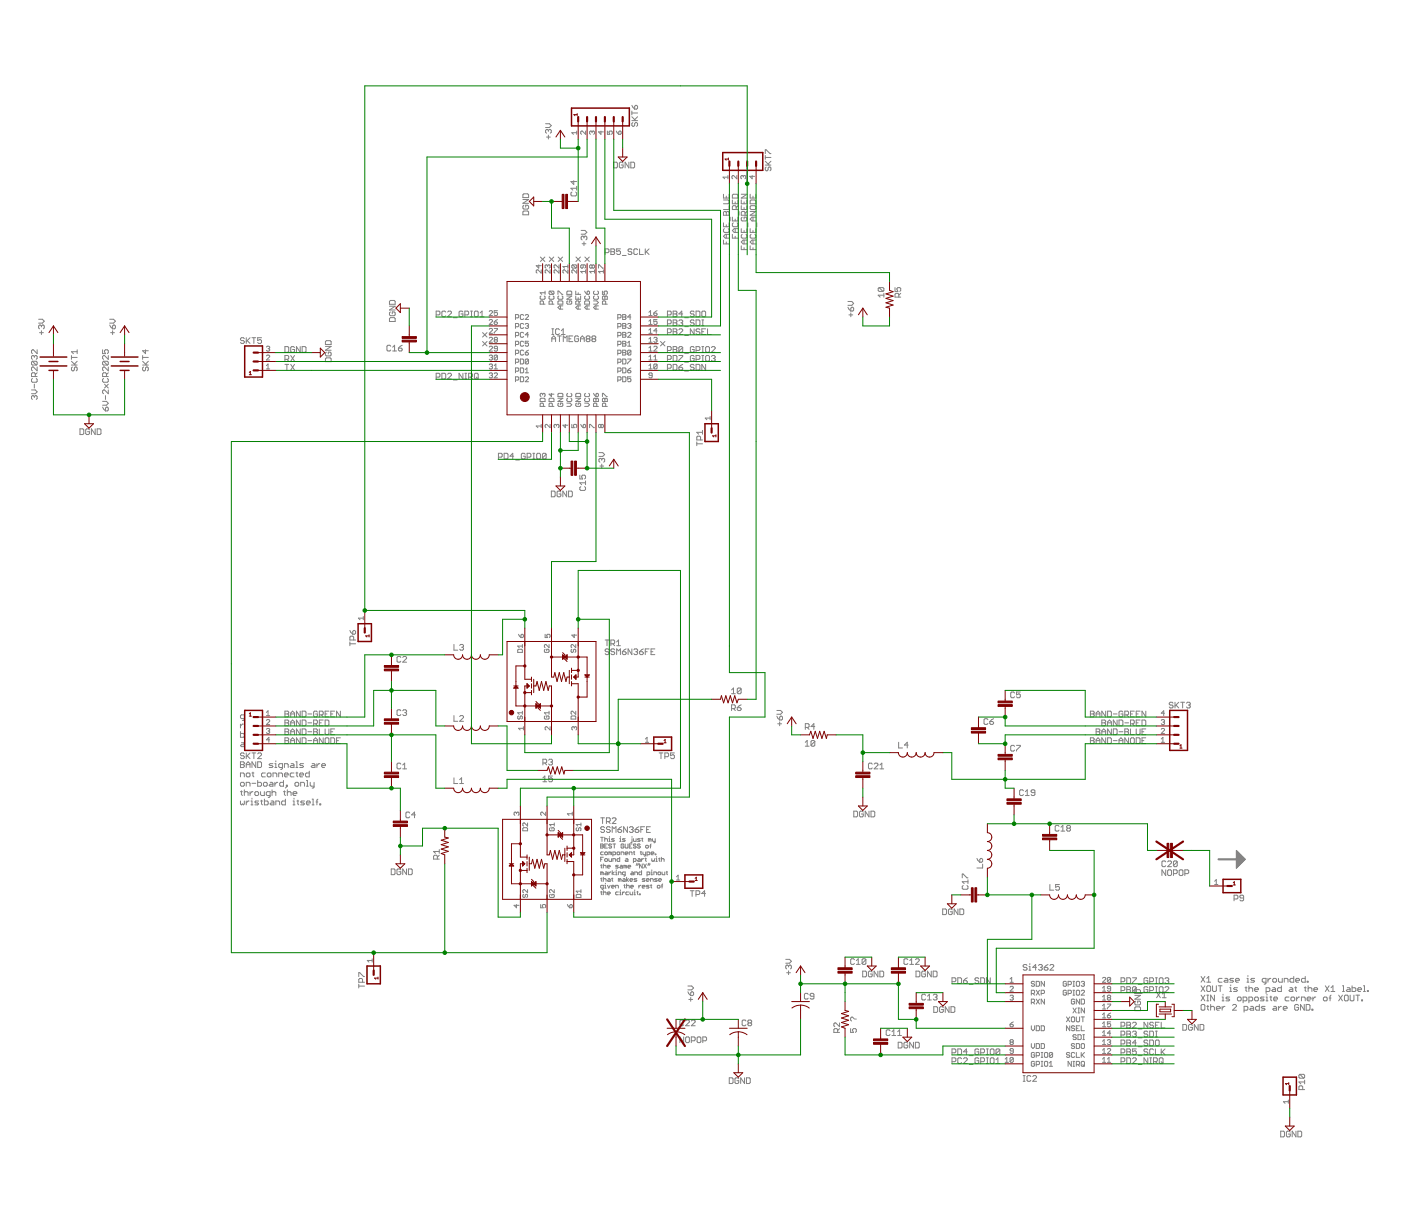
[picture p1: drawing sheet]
<svg xmlns="http://www.w3.org/2000/svg" width="400mm" height="350mm" viewBox="0 0 400 350" stroke-linecap="round" stroke-linejoin="round" font-family="sans-serif">
<path d="M348 245.5h5" fill="none" stroke="#808080" stroke-width=".61"/>
<g fill="none" stroke="#808080" stroke-width=".29">
<path d="M155.8 35.3h1.1l.5 .6-.5 .5h-1.1M156.1 39.2h1M156.6 37.3l.3-.3 .5 .3v.5l-.3 .3M156.6 37.3v.2M156.6 38.6v1.1M156.6 37.3l-.3-.3-.5 .3v.5l.3 .3M164.7 37.9h-1.4l.4 .5M164.7 37.4v1M167.2 37.4v1l-.9-1-.5 .3v.4l.3 .3M169.1 37.7v.2M169.1 37.7l-.3-.3-.4 .3v.4l.2 .3M169.1 37.7l.2-.3 .5 .3v.4l-.3 .3"/>
<path d="M171.6 37.4v1l-.7-.7h1.4M173.4 37.4v1h.7l-.2-.5 .2-.5h.5l.2 .3v.4l-.2 .3M176 37.4l.7 1M176.7 37.7l.2-.3 .5 .3v.4l-.3 .3h-.4zM180.4 31.7v1.1M180.4 34.5h1.7M180.4 33.4l1.1 1.1M180.4 32.3h1.7M180.4 30.1l.8 1.1M180.7 35l-.3 .3v.5l.6 .3 .2-.3v-.5l.6-.3 .3 .3v.5l-.3 .3M181.2 30.4l.6-.3 .3 .3v.5l-.3 .3h-.6zM182.1 33.4l-.9 .8"/>
<path d="M149.3 55.6l.3-.2h1.1l.2 .2v.9h-1.6zM149.3 57h1.6l-1.6 1.1h1.6M149.6 58.6l-.3 .3v.6l.3 .2h1.1l.2-.2v-.6l-.2-.3h-.6v.6M163.3 54.9l-.3 .2v.6l.3 .3h1.1l.3-.3v-.6l-.3-.2M163.8 51.6v1.1l-.8-.8h1.7M164.7 53.2v1.1M164.7 53.8h-1.7l.6 .5M175.2 46.3h.8l.3 .3v1.1l-.3 .3h-.8zM177.9 46.6l-.2-.3h-.6l-.3 .3v1.1l.3 .3h.6l.2-.3v-.6h-.5M179.6 46.3v1.7l-1.1-1.7v1.7M180.1 46.3h.8l.3 .3v1.1l-.3 .3h-.8zM206.6 57.1h1.3l.3 .3v.5l-.3 .3h-1.3"/>
<path d="M206.6 55.5v1.1h1.6v-1.1M207.4 56v.6M207.9 50.6h-1.4l.4 .5M207.9 50.1v1M208.2 58.8v1.1h-1.6M209.1 57.1v1.1h1.6v-1.1M209.1 55.8l.3-.3h1.1l.2 .3v.8h-1.6zM209.9 57.7v.5M210.2 59.9v-.9l-.3-.2h-.5l-.3 .2v.9h1.6M210.4 50.1v1l-.9-1-.5 .3v.4l.2 .3M210.7 58.8l-.5 .5M211.7 58.8v1.1h1.6v-1.1"/>
<path d="M211.7 57.1v1.1h1.6v-1.1M211.7 55.5h1.6l-1.6 1.1h1.6M212.2 50.4l-.2-.3-.5 .3v.4l.3 .3M212.2 50.4l.3-.3 .4 .3v.4l-.2 .3M212.2 50.4v.2M212.5 57.7v.5M212.5 59.3v.6M214.2 55.5v1.1h1.6v-1.1M214.5 57.1h1.1l.2 .3v.8h-1.6v-.8zM214.5 58.8h1.1l.2 .2v.6l-.2 .3h-1.1l-.3-.3v-.6zM214.8 50.1v1l-.7-.7h1.4M215 56v.6"/>
<path d="M218.5 43.9v-1.1l1.6 1.1M218.5 44.4v1.1M218.5 47.2h1.6M218.5 46.1l1.1 1.1M218.5 45h1.6M218.8 47.7l-.3 .3v.5l.3 .3 .5-.3v-.5l.3-.3 .5 .3v.5l-.2 .3M220.1 46.1l-.8 .8M149.3 60.5l.3-.2h1.1l.2 .2v.9h-1.6zM153.8 75.7v.9l-.7-.7h1.4M154.3 73.4l1.3 1.3M154.5 77.1v.9l-.9-.9-.5 .2v.5l.3 .2M155.6 73.4l-1.3 1.3"/>
<path d="M156.4 75.9l.2-.2 .5 .2v.5l-.3 .2M156.4 75.9l-.3-.2-.4 .2v.5l.2 .2M156.4 75.9v.2M156.8 73.4l1.3 1.3M157.1 77.1v.9l-1-.9-.4 .2v.5l.2 .2M158.1 73.4l-1.3 1.3M159.4 73.4l1.3 1.3M159.6 75.7v.9l-.9-.9-.5 .2v.5l.2 .2M159.6 77.1v.9l-.9-.9-.5 .2v.5l.2 .2M160.7 73.4l-1.3 1.3M162.1 77.1v.9l-.9-.9-.5 .2v.5l.3 .2M162.1 76.1h-1.4l.5 .5"/>
<path d="M162.1 75.7v.9M163.5 75.7l-.2 .2v.5l.2 .2h.9M163.5 75.7h.9l.3 .2v.5l-.3 .2M163.5 75.7l.9 .9M164.5 73.4l1.2 1.3M164.7 77.1v.9l-1-.9-.4 .2v.5l.2 .2M165.7 73.4l-1.2 1.3M165.9 65.8h1.1l.6 .6-.6 .5h-1.1M166.2 69.6h1.1M166.5 75.7v.7l-.2 .2-.5-.2v-.5l.3-.2h.9l.2 .2v.5l-.2 .2M166.8 67.7l-.3-.2-.6 .2v.6l.3 .2M166.8 67.7v.3"/>
<path d="M166.8 69.1v1.1M166.8 67.7l.2-.2 .6 .2v.6l-.3 .2M167 73.4l1.3 1.3M167.2 77.1v.9M167.2 77.6h-1.4l.5 .4M168.3 73.4l-1.3 1.3M169.1 75.9v.5M169.1 75.9l-.3-.2-.4 .2v.5l.2 .2 .5-.2M169.1 75.9l.2-.2 .5 .2v.5l-.3 .2-.4-.2M169.8 77.1v.9M169.8 77.6h-1.4l.4 .4M170.9 76.6v-.9l1.4 .9"/>
<path d="M172.3 77.6h-1.4l.5 .4M172.3 77.1v.9M172.8 72.2h.8l.3-.3v-.5l-.3-.3h-.8v1.6M174.4 71.1h.9l.2 .3-.2 .5 .2 .6-.2 .2h-.9zM174.4 71.9h.9M177.2 71.1h-1.1v.8l.5-.3 .6 .3v.6l-.3 .2h-.6l-.2-.2M177.7 73h1.1M180.4 71.4l-.2-.3h-.6l-.3 .3 .3 .5h.6l.2 .3-.2 .5h-.6l-.3-.2M182.1 71.4l-.3-.3h-.5l-.3 .3v1.1l.3 .2h.5l.3-.2M182.6 71.1v1.6h1.1M184.3 71.1v1.6M184.5 71.9l.8 .8"/>
<path d="M185.3 71.1l-1 1.1M206.6 68.6v1.1h1.6M206.6 60.7l.2-.3 .6 .3 .5-.3 .3 .3v.8h-1.6zM206.6 63.7v1.1h1.6v-1.1M206.8 65.3l-.2 .3v.5l.2 .3h1.1l.3-.3v-.5l-.3-.3M207.4 60.7v.8M207.4 64.2v.6M207.4 67v1M207.4 69.1v.6M208.2 67h-1.1l-.5 .5 .5 .5h1.1M208.5 62v1.1M209.1 67v1h1.6"/>
<path d="M209.1 62v1.1h1.6v-1.1M209.4 63.7l-.3 .2v.6l.3 .3h1.1l.2-.3v-.6l-.2-.2M209.9 62.6v.5M209.9 65.3v1.1M209.9 67.5v.5M210.7 65.3h-1l-.6 .5 .6 .6h1M211 60.4v1.1M211.7 70.2v1.1h1.6M211.7 65.3v1.1h1.6v-1.1M211.9 67l-.2 .2v.6l.2 .2h1.1l.3-.2v-.6l-.3-.2M211.9 62l-.2 .3v.5l.2 .3h1.1l.3-.3v-.5l-.3-.3h-.5v.6M212.5 65.8v.6"/>
<path d="M212.5 68.6v1.1M212.5 70.8v.5M212.7 61.5v-.8l-.2-.3h-.6l-.2 .3v.8h1.6M213.3 68.6h-1.1l-.5 .5 .5 .6h1.1M213.3 60.4l-.6 .5M213.6 63.7v1.1M214.2 65.3v1.1h1.6v-1.1M214.2 70.2v1.1h1.6M214.2 60.4h1.6l-1.6 1.1h1.6M214.5 67l-.3 .2v.6l.3 .2h1.1l.2-.2v-.6l-.2-.2M215 62v1.1M215 65.8v.6"/>
<path d="M215 68.6v1.1M215 70.8v.5M215.8 68.6h-1.1l-.5 .5 .5 .6h1.1M215.8 62h-1.1l-.5 .6 .5 .5h1.1M216.1 63.7v1.1M10.6 99.9v1.1l-1.1-1.1-.5 .3v.6l.2 .2M11 91.2h1.1l.5 .6-.5 .5h-1.1M11.3 95h1.1M11.8 93.1v.3M11.8 94.5v1.1M11.8 93.1l-.2-.2-.6 .2v.6l.3 .2M11.8 93.1l.3-.2 .5 .2v.6l-.2 .2"/>
<path d="M22 99.9v1.1M29.3 99.9v1.1h.8l-.3-.5 .3-.6h.5l.3 .3v.6l-.3 .2M31.3 91.2h1.1l.6 .6-.6 .5h-1.1M31.3 92.9l.9 1M31.6 95h1.1M32.2 93.1l.5-.2 .3 .2v.6l-.3 .2h-.5zM32.2 94.5v1.1M41.6 99.9v1.1l-.9-.8h1.7M69.8 96.8l-.3-.3h-.6l-.2 .5 .2 .3h.6l.3 .6-.3 .2h-.6l-.2-.2M70.3 96.5v1.6M70.6 97.3l.8 .8M71.4 96.5l-1.1 1.1"/>
<path d="M71.9 96.5h1.1M72.5 96.5v1.6M74.7 96.5h-1.1v.8l.5-.3 .6 .3v.6l-.3 .2h-.5l-.3-.2M76.1 99.1l.2-.2h.5l.2 .2-.2 .5M76.5 99.6h.3M76.8 99.6l.2 .2-.2 .5h-.5l-.2-.2M81.4 99h.8l.2 .3v1.1l-.2 .2h-.8zM84.1 99.3l-.3-.3h-.5l-.3 .3v1.1l.3 .2h.5l.3-.2v-.6h-.6M85.7 99v1.6l-1.1-1.6v1.6M86.3 99h.8l.3 .3v1.1l-.3 .2h-.8zM92.9 99h1.7l-1.7 1.1h1.7M93.2 97.3h1.1l.3 .3v.8h-1.7v-.8z"/>
<path d="M111.2 91l.3-.3h1.1l.2 .3v.8h-1.6zM111.2 87.5h1.6l-1.6 1.1h1.6M111.5 85.8h1.1l.2 .3v.8h-1.6v-.8zM111.5 89.1l-.3 .3v.5l.3 .3h1.1l.2-.3v-.5l-.2-.3h-.6v.6M111.6 98.9l-.3-.3h-.5l-.3 .3v1.1l.3 .3h.5l.3-.3M112.1 99.2l.6-.6v1.7M113.8 99.5h.8l.3 .5-.3 .3h-.6l-.2-.3zM114.9 98.6l-1.1 .9M124.5 90h.8l.3-.3v-.6l-.3-.2h-.8v1.6M127.3 89.1l-.3-.2h-.6l-.2 .2v1.1l.2 .3h.6l.3-.3M127.8 89.1l.3-.2h.5l.3 .2v.3l-1.1 1.1h1.1M129.5 90.8h1"/>
<path d="M132.2 89.1l-.3-.2h-.5l-.3 .2v1.1l.3 .3h.5l.3-.3v-.5h-.6M132.7 90h.8l.3-.3v-.6l-.3-.2h-.8v1.6M134.4 88.9h.5M134.4 90.5h.5M134.6 88.9v1.6M135.7 88.9h.6l.2 .2v1.1l-.2 .3h-.6l-.2-.3v-1.1zM137.1 90.5h1.1M137.1 89.4l.5-.5v1.6M137.8 95l1.3 1.3M137.8 97.6l1.3 1.2M139.1 95l-1.3 1.3M139.1 97.6l-1.3 1.2"/>
<path d="M139.7 99.1l.2-.2h.5l.2 .2v.3l-.9 .9h.9M139.7 89l.2-.2h.5l.2 .2v.2l-.9 .9h.9M139.7 91.5l.2-.2h.5l.2 .2v.3l-.9 .9h.9M139.7 94.1l.2-.3h.5l.2 .3v.2l-.9 .9h.9M139.7 96.6l.2-.2h.5l.2 .2v.2l-.9 1h.9M141.1 92h.7l.2 .5-.2 .2h-.4l-.3-.2zM141.1 93.8h.9l-.9 1.4M141.4 97.1l-.3-.3 .3-.4h.4l.2 .2-.2 .5M141.4 97.1l-.3 .2 .3 .5h.4l.2-.3-.2-.4M141.4 97.1h.4M142 99.6h-.6l-.3-.2 .3-.5h.4l.2 .2v1l-.2 .2h-.4l-.3-.2M142 88.8h-.9v.7l.7-.3 .2 .3v.4l-.2 .2h-.4l-.3-.2"/>
<path d="M142 91.3l-.9 .7M147.2 90.8h.7l.2-.2v-.5l-.2-.2h-.7v1.4M147.2 93.3h.7l.2-.2v-.5l-.2-.2h-.7v1.4M147.2 95.9h.7l.2-.2v-.5l-.2-.2h-.7v1.4M147.2 98.4h.7l.2-.2v-.5l-.2-.2h-.7v1.4M149.5 90.1l-.2-.2h-.5l-.2 .2v.9l.2 .3h.5l.2-.3M149.5 92.6l-.2-.2h-.5l-.2 .2v1l.2 .2h.5l.2-.2M149.5 95.2l-.2-.2h-.5l-.2 .2v.9l.2 .3h.5l.2-.3M149.5 97.7l-.2-.2h-.5l-.2 .2v1l.2 .2h.5l.2-.2M150 90.1l.2-.2h.5l.2 .2v.2l-.9 1h.9M150 92.6l.2-.2h.5l.2 .2-.2 .5M150.5 93.1h.2"/>
<path d="M150.7 93.1l.2 .2-.2 .5h-.5l-.2-.2M150.9 97.5h-.9v.7l.5-.2 .4 .2v.5l-.2 .2h-.5l-.2-.2M150.9 95.7h-.9l.7-.7v1.4M154.5 84.6l-.3 .2v.5l.3 .2h.9l.2-.2v-.5l-.2-.2M155.2 86.9v-.7l-.3-.2h-.4l-.3 .2v.7h1.4M155.6 83.2v.9M155.6 83.6h-1.4l.5 .5M157 83.2l.9 .9M157 84.6l-.2 .2v.5l.2 .2h.9l.3-.2v-.5l-.3-.2M157 83.2l-.2 .2v.5l.2 .2h.9M157 83.2h.9l.3 .2v.5l-.3 .2M157.6 97.6v-1.1l.5-.5 .5 .5v1.1"/>
<path d="M157.6 96.8h1M157.6 93.9h.5M157.6 95.6h.5M157.7 86.9v-.7l-.2-.2h-.5l-.2 .2v.7h1.4M157.8 93.9v1.7M159.2 96h1.1M159.3 84.1v-.9l1.4 .9M159.3 86.2l.3-.2h.9l.2 .2v.7h-1.4zM159.6 84.6l-.3 .2v.5l.3 .2h.9l.2-.2v-.5l-.2-.2M159.7 94.2l-.2-.3h-.6l-.3 .3v1.1l.3 .3h.6l.2-.3M159.7 96v1.6M160 87.4v.9"/>
<path d="M160.3 94.5l.5-.6v1.7M160.3 95.6h1.1M160.7 87.4h-.9l-.5 .4 .5 .5h.9M160.8 97.6v-1.6l.6 .5 .5-.5v1.6M161.9 84.6h1.4l-1.4 .9h1.4M162.1 83.2h.9l.3 .2v.7h-1.4v-.7zM162.1 86l-.2 .2v.5l.2 .2h.9l.3-.2v-.5l-.3-.2h-.4v.4M162.5 96.8h.5M163.6 96h-1.1v1.6h1.1M164.4 84.6v.9h1.4v-.9M164.4 83.2v.9h1.4M165.1 83.6v.5"/>
<path d="M165.1 85v.5M165.1 87.4v.9M165.2 96.2l-.3-.2h-.5l-.3 .2v1.1l.3 .3h.5l.3-.3v-.5h-.5M165.3 86.9v-.7l-.2-.2h-.5l-.2 .2v.7h1.4M165.8 97.6v-1.1l.5-.5 .5 .5v1.1M165.8 96.8h1M165.8 87.4h-.9l-.5 .4 .5 .5h.9M165.8 86l-.5 .4M166.9 86.2l.3-.2h.9l.2 .2v.7h-1.4zM166.9 83.2l.7 .9M167.2 84.6l-.3 .2v.5l.3 .2h.9l.2-.2v-.5l-.2-.2M167.6 87.4v.9"/>
<path d="M167.7 96.8l-.3-.3 .3-.5h.5l.3 .2-.3 .6M167.7 96.8h.5M167.7 96.8l-.3 .3 .3 .5h.5l.3-.3-.3-.5M167.9 83.2l.4 .2v.5l-.2 .2h-.5v-.7zM168.3 87.4h-.9l-.5 .4 .5 .5h.9M169.3 96.8h.5M169.3 96.8l-.3-.3 .3-.5h.5l.3 .2-.3 .6M169.3 96.8l-.3 .3 .3 .5h.5l.3-.3-.3-.5M169.5 86h.9l.5 .4-.5 .5h-.9M169.7 83.2l-.2 .2v.5l.2 .2h.9l.3-.2v-.5l-.3-.2M169.7 84.6l-.2 .2v.5l.2 .2h.9l.3-.2v-.5l-.3-.2M170.2 87.4v.9"/>
<path d="M170.9 87.4h-1l-.4 .4 .4 .5h1M172 84.8l.3-.2 .4 .2 .5-.2 .2 .2v.7h-1.4zM172 83.2v.9h.7l-.2-.5 .2-.4h.5l.2 .2v.5l-.2 .2M172.7 84.8v.7M173 86.9v-.7l-.3-.2h-.4l-.3 .2v.7h1.4M176.4 98.4h.7l.2-.2v-.5l-.2-.2h-.7v1.4M176.4 90.8h.7l.2-.2v-.5l-.2-.2h-.7v1.4M176.4 93.3h.7l.2-.2v-.5l-.2-.2h-.7v1.4M176.4 95.9h.7l.2-.2v-.5l-.2-.2h-.7v1.4M177.8 89.9h.7l.2 .2-.2 .5 .2 .4-.2 .3h-.7zM177.8 92.4h.7l.2 .2-.2 .5 .2 .5-.2 .2h-.7zM177.8 95h.7l.2 .2-.2 .5 .2 .4-.2 .3h-.7z"/>
<path d="M177.8 97.5h.7l.2 .2-.2 .5 .2 .5-.2 .2h-.7zM177.8 90.6h.7M177.8 93.1h.7M177.8 95.7h.7M177.8 98.2h.7M179.2 92.6l.3-.2h.4l.2 .2-.2 .5M179.2 98l.5-.5v1.4M179.2 95.2l.3-.2h.4l.2 .2v.2l-.9 1h.9M179.2 98.9h.9M179.7 93.1h.2M179.9 93.1l.2 .2-.2 .5h-.4l-.3-.2M180.1 90.6h-.9l.7-.7v1.4"/>
<path d="M185.3 89.2l.5-.4v1.3M185.3 91.8l.5-.5v1.4M185.3 94.3l.5-.5v1.4M185.3 96.8l.5-.4v1.4M185.3 99.4l.5-.5v1.4M185.3 90.1h.9M185.3 92.7h.9M185.3 95.2h.9M185.3 97.8h.9M186.7 96.6l.2-.2h.5l.2 .2-.2 .5M186.7 89.5h.7l.2 .4-.2 .2h-.5l-.2-.2zM186.7 99.1l.2-.2h.5l.2 .2v.3l-.9 .9h.9"/>
<path d="M187.2 97.1h.2M187.4 97.1l.2 .2-.2 .5h-.5l-.2-.3M187.6 91.3h-.9v.7l.7-.2 .2 .2v.5l-.2 .2h-.5l-.2-.2M187.6 88.8l-.9 .7M187.6 94.5h-.9l.7-.7v1.4M188.6 97.6l1.3 1.2M189.9 97.6l-1.3 1.2M190.6 95h.8l.3-.2v-.6l-.3-.3h-.8v1.7M190.6 90h.8l.3-.3v-.6l-.3-.2h-.8v1.6M190.6 92.5h.8l.3-.3v-.5l-.3-.3h-.8v1.6M192.2 88.9h.8l.3 .2-.3 .6 .3 .5-.3 .3h-.8zM192.2 93.9h.8l.3 .3-.3 .6 .3 .5-.3 .3h-.8z"/>
<path d="M192.2 91.4h.8l.3 .3-.3 .5 .3 .6-.3 .2h-.8zM192.2 99h.8l.3 .3-.3 .5 .3 .6-.3 .2h-.8zM192.2 99.8h.8M192.2 89.7h.8M192.2 94.8h.8M192.2 92.2h.8M193.8 94.2l.3-.3h.6l.2 .3v.3l-1.1 1.1h1.1M193.8 91.7l.3-.3h.6l.2 .3-.2 .5M194.4 92.2h.3M194.7 92.2l.2 .3-.2 .5h-.6l-.3-.2M194.9 99.3v1.1l-.2 .2h-.6l-.3-.2M194.9 99.3l-.2-.3h-.6l-.3 .3v1.1"/>
<path d="M194.9 89.7h-1.1l.9-.8v1.6M194.9 99.3l-1.1 1.1M195.5 90.8h1.1M195.5 95.8h1.1M195.5 93.3h1.1M198.2 89.1l-.2-.2h-.6l-.3 .2 .3 .6h.6l.2 .3-.2 .5h-.6l-.3-.3M198.2 99.3l-.2-.3h-.6l-.3 .3v1.1l.3 .2h.6l.2-.2v-.6h-.5M198.2 91.7l-.2-.3h-.6l-.3 .3 .3 .5h.6l.2 .3-.2 .5h-.6l-.3-.2M198.2 93.9v1.7l-1.1-1.7v1.7M198.8 88.9h.8l.3 .2v1.1l-.3 .3h-.8zM198.8 91.4h.8l.3 .3v1.1l-.3 .2h-.8zM199.9 94.2l-.3-.3h-.6l-.2 .6 .2 .3h.6l.3 .5-.3 .3h-.6l-.2-.3"/>
<path d="M200.4 89.1l.3-.2h.5l.3 .2v1.1l-.3 .3h-.5l-.3-.3zM200.4 99h.5M200.4 94.8h.5M200.4 91.4h.5M200.4 93h.5M200.7 91.4v1.6M200.7 99v1.6M201.5 99.3l.3-.3h.5l.3 .3v1.1l-.3 .2h-.5l-.3-.2zM201.5 93.9h-1.1v1.7h1.1M202 93.9v1.7h1.1M203.1 99.3l.3-.3h.5l.3 .3v.3l-1.1 1h1.1M242.1 87.8l.9 1.1"/>
<path d="M242.1 86.1h1.1l.6 .6-.6 .5h-1.1M242.4 90h1.1M243 88.1l.2-.3 .6 .3v.5l-.3 .3h-.5zM243 89.4v1.1M251 82.2h1.1l.3 .2v.6l-.3 .2M251 82.2l-.2 .2v.6l.2 .2h1.1M251 82.2l1.1 1M252.4 84.3h-1.6l.5 .6M252.4 83.8v1.1M255.6 82.2v1h.8l-.3-.5 .3-.5h.5l.3 .2v.6l-.3 .2M256.6 84.9v-.8l-.2-.3h-.6l-.2 .3v.8h1.6M257.2 83.8l-.6 .5"/>
<path d="M9 111.4h1.1l.5 .5-.5 .6h-1.1M9.2 103.2l-.2 .3v.5l.2 .3h1.2M9.2 108.1l-.2 .3v.5l.2 .3h1.2l.2-.3v-.5l-.2-.3M9.2 103.2h1.2l.2 .3v.5l-.2 .3M9.2 103.2l1.2 1.1M9.8 113.3l-.3-.3-.5 .3v.6l.2 .2M9.8 101.9l-.3-.3-.5 .3v.5l.2 .3M9.8 113.3l.3-.3 .5 .3v.6l-.2 .2M9.8 101.9v.2M9.8 109.7v1.1M9.8 113.3v.3M9.8 101.9l.3-.3 .5 .3v.5l-.2 .3"/>
<path d="M10.1 107.6v-.8l-.3-.3h-.6l-.2 .3v.8h1.6M10.6 104.8v1.1l-1.1-1.1-.5 .3v.6l.2 .2M10.6 106.5l-.5 .5M20.4 104.3h1.6M20.4 101.6v1.1M20.4 103.2l1.1 1.1M20.4 102.1h1.6M20.7 104.8l-.3 .3v.6l.6 .2 .2-.2v-.6l.6-.3 .2 .3v.6l-.2 .2M22 103.2l-.8 .8M22 100.5h-1.6l.6 .5M29.3 116.3l.8 1.1M29.3 114.7h1.1l.5 .5-.5 .6h-1.1"/>
<path d="M29.6 103.2l1 1.1M29.6 108.1l-.3 .3v.5l.3 .3h1l.3-.3v-.5l-.3-.3M29.6 103.2l-.3 .3v.5l.3 .3h1M29.6 103.2h1l.3 .3v.5l-.3 .3M29.8 109.7l1.1 1.1M30.1 116.6l.3-.3 .5 .3v.5l-.3 .3h-.5zM30.1 113v1.1M30.4 107.6v-.8l-.3-.3h-.5l-.3 .3v.8h1.6M30.9 101.6v1.1l-1.1-1.1-.5 .3v.5l.3 .3M30.9 111.4v1.1l-1.1-1.1-.5 .3v.5l.3 .3M30.9 104.8v1.1l-1.1-1.1-.5 .3v.6l.3 .2M30.9 109.7l-1.1 1.1"/>
<path d="M30.9 106.5l-.5 .5M40.7 104.3h1.7M40.7 102.1h1.7M40.7 101.6v1.1M40.7 103.2l1.1 1.1M41 104.8l-.3 .3v.6l.6 .2 .3-.2v-.6l.5-.3 .3 .3v.6l-.3 .2M42.4 103.2l-.8 .8M76.1 104.5l.4-.5v1.4M76.1 101.7l.2-.2h.5l.2 .2v.2l-.9 .9h.9M76.1 105.4h.9M81.4 102.7h.8l.2-.3v-.6l-.2-.2h-.8v1.6M81.4 104.1h1"/>
<path d="M81.9 104.1v1.6M81.9 102.7l.5 .5M83 104.1l1.1 1.6M83 101.6l1.1 1.6M84.1 104.1l-1.1 1.6M84.1 101.6l-1.1 1.6M92.9 102.5l.3-.3h1.1l.3 .3v.8h-1.7zM93.2 100.6l-.3 .3v.5l.3 .3h1.1l.3-.3v-.5l-.3-.3h-.6v.5M112.1 100.3h1.1M124.5 107.7h.8l.3-.2v-.6l-.3-.3h-.8v1.7M126.2 106.6h.8l.3 .3v1.1l-.3 .3h-.8zM127.8 106.9l.3-.3h.5l.3 .3v.3l-1.1 1.1h1.1"/>
<path d="M129.5 108.5h1M132.2 106.6v1.7l-1.1-1.7v1.7M132.7 106.6h.6M132.7 108.3h.6M133 106.6v1.7M133.8 107.7h.8l.3-.2v-.6l-.3-.3h-.8v1.7M134.4 107.7l.5 .6M135.7 106.6h.6l.2 .3v1.1l-.2 .3h-.6l-.2-.3v-1.1zM136 107.7l.5 .6M139.7 106.8l.2-.3h.5l.2 .3-.2 .4M139.7 101.7l.2-.2h.5l.2 .2-.2 .5M139.7 104.2l.2-.2h.5l.2 .2-.2 .5"/>
<path d="M140.2 107.2h.2M140.2 104.7h.2M140.2 102.2h.2M140.4 104.7l.2 .2-.2 .5h-.5l-.2-.2M140.4 102.2l.2 .2-.2 .4h-.5l-.2-.2M140.4 107.2l.2 .3-.2 .4h-.5l-.2-.2M141.1 106.8l.3-.3h.4l.2 .3v.2l-.9 .9h.9M141.1 105.4h.9M141.1 104.5l.5-.5v1.4M142 101.7v.9l-.2 .2h-.4l-.3-.2M142 101.7l-.2-.2h-.4l-.3 .2v.9M142 101.7l-.9 .9"/>
<path d="M147.2 106h.7l.2-.2v-.5l-.2-.2h-.7v1.4M147.2 108.6h.7l.2-.2v-.5l-.2-.2h-.7v1.4M147.2 103.5h.7l.2-.2v-.5l-.2-.2h-.7v1.4M147.2 101h.7l.2-.3v-.4l-.2-.3h-.7v1.4M148.6 105.1h.7l.2 .2v1l-.2 .2h-.7zM148.6 102.6h.7l.2 .2v.9l-.2 .3h-.7zM148.6 107.7h.7l.2 .2v.9l-.2 .3h-.7zM149.5 100.3l-.2-.3h-.5l-.2 .3v.9l.2 .2h.5l.2-.2M150 106.5h.9M150 100.7h.7l.2 .5-.2 .2h-.5l-.2-.2zM150 107.9l.2-.2h.5l.2 .2v.2l-.9 1h.9M150 105.6l.5-.5v1.4"/>
<path d="M150.9 102.8v.9l-.2 .3h-.5l-.2-.3M150.9 102.8l-.2-.2h-.5l-.2 .2v.9M150.9 102.8l-.9 .9M150.9 100l-.9 .7M154.2 114l.3-.2h.9l.2 .2v.7h-1.4zM154.9 112.6l-.2-.2-.5 .2v.5l.3 .2M154.9 112.6l.3-.2 .4 .2v.5l-.2 .2M154.9 112.6v.2M155.2 116.1v-.7l-.3-.2h-.4l-.3 .2v.7h1.4M156.8 114l.2-.2h.9l.3 .2v.7h-1.4zM157.5 112.4v.9l-.7-.7h1.4M157.7 116.1v-.7l-.2-.2h-.5l-.2 .2v.7h1.4"/>
<path d="M159.3 112.6l.3-.2h.9l.2 .2v.7h-1.4zM159.3 113.8h1.4l-1.4 .9h1.4M159.6 115.2l-.3 .2v.5l.3 .2h.9l.2-.2v-.5l-.2-.2h-.5v.4M161.9 115.2h.9l.5 .4-.5 .5h-.9M162.1 112.4l-.2 .2v.5l.2 .2h.9l.3-.2v-.5l-.3-.2M162.1 113.8l-.2 .2v.5l.2 .2h.9l.3-.2v-.5l-.3-.2M164.4 112.6l.2-.2h1l.2 .2v.7h-1.4zM164.4 113.8h1.4l-1.4 .9h1.4M164.6 115.2l-.2 .2v.5l.2 .2h1l.2-.2v-.5l-.2-.2h-.5v.4M166.9 115.2h1l.4 .4-.4 .5h-1M167.2 112.4l-.3 .2v.5l.3 .2h.9l.2-.2v-.5l-.2-.2M167.2 113.8l-.3 .2v.5l.3 .2h.9l.2-.2v-.5l-.2-.2"/>
<path d="M169.5 114l.2-.2 .5 .2 .4-.2 .3 .2v.7h-1.4zM169.5 112.4l.7 .9M170.2 112.6l.2-.2 .5 .2v.5l-.3 .2h-.4zM170.2 114v.7M170.4 116.1v-.7l-.2-.2h-.5l-.2 .2v.7h1.4M172 113.3v-.9l1.4 .9M172 114l.3-.2 .4 .2 .5-.2 .2 .2v.7h-1.4zM172.7 114v.7M173 116.1v-.7l-.3-.2h-.4l-.3 .2v.7h1.4M176.4 101h.7l.2-.3v-.4l-.2-.3h-.7v1.4M176.4 103.5h.7l.2-.2v-.5l-.2-.2h-.7v1.4M176.4 106h.7l.2-.2v-.5l-.2-.2h-.7v1.4"/>
<path d="M176.4 108.6h.7l.2-.2v-.5l-.2-.2h-.7v1.4M177.8 107.7h.7l.2 .2v.9l-.2 .3h-.7zM177.8 105.1h.7l.2 .2v1l-.2 .2h-.7zM177.8 100h.7l.2 .3-.2 .4 .2 .5-.2 .2h-.7zM177.8 102.6h.7l.2 .2v.9l-.2 .3h-.7zM177.8 100.7h.7M179.2 105.8h.7l.2 .5-.2 .2h-.4l-.3-.2zM179.2 102.6h.9l-.9 1.4M180.1 107.7h-.9v.7l.7-.3 .2 .3v.4l-.2 .3h-.4l-.3-.3M180.1 100.3l-.2-.3h-.4l-.3 .3v.9M180.1 100.3v.9l-.2 .2h-.4l-.3-.2M180.1 100.3l-.9 .9"/>
<path d="M180.1 105.1l-.9 .7M185.3 101.9l.5-.4v1.3M185.3 104.5l.5-.5v1.4M185.3 105.4h.9M185.3 102.8h.9M185.3 100.3h.9M186.2 107.2h-.7l-.2-.2 .2-.5h.5l.2 .3v.9l-.2 .2h-.5l-.2-.2M186.7 102.8h.9M186.7 101.9l.5-.4v1.3M187.6 104.2l-.2-.2h-.5l-.2 .2v1M187.6 104.2v1l-.2 .2h-.5l-.2-.2M187.6 104.2l-.9 1"/>
<path d="M190.6 102.7h.8l.3-.3v-.6l-.3-.2h-.8v1.6M190.6 100.1h.8l.3-.3v-.5l-.3-.3h-.8v1.6M190.6 105.2h.8l.3-.3v-.5l-.3-.3h-.8v1.6M192.2 101.6h.8l.3 .2v1.1l-.3 .3h-.8zM192.2 104.1h.8l.3 .3v1.1l-.3 .2h-.8zM193.8 101.6h1.1v.2l-1.1 1.1v.3M193.8 104.9h.9l.2 .6-.2 .2h-.6l-.3-.2zM194.9 104.1l-1.1 .8M195.5 100.9h1.1M195.5 106h1.1M195.5 103.5h1.1M198.2 101.8l-.2-.2h-.6l-.3 .2v1.1l.3 .3h.6l.2-.3v-.5h-.5"/>
<path d="M198.2 104.4l-.2-.3h-.6l-.3 .3 .3 .5h.6l.2 .3-.2 .5h-.6l-.3-.2M198.8 102.7h.8l.3-.3v-.6l-.3-.2h-.8v1.6M198.8 100.1h.8l.3-.3v-.5l-.3-.3h-.8v1.6M198.8 104.1h.8l.3 .3v1.1l-.3 .2h-.8zM200.4 101.6h.5M200.4 100.6h.5M200.4 103.2h.5M200.7 101.6v1.6M201.5 104.1v1.6l-1.1-1.6v1.6M201.8 101.6h.5l.3 .2v1.1l-.3 .3h-.5l-.3-.3v-1.1zM202.8 119.4h-1.4l.4 .5M202.8 119v.9"/>
<path d="M203.1 101.8l.3-.2h.5l.3 .2-.3 .6M203.7 102.4h.2M203.9 102.4l.3 .3-.3 .5h-.5l-.3-.3M22.8 122.5h.8l.3 .3v1.1l-.3 .2h-.8zM25.5 122.8l-.2-.3h-.6l-.2 .3v1.1l.2 .2h.6l.2-.2v-.6h-.5M27.2 122.5v1.6l-1.1-1.6v1.6M27.7 122.5h.9l.2 .3v1.1l-.2 .2h-.9zM142.3 130.6h.8l.3-.3v-.5l-.3-.3h-.8v1.6M144 129.5h.8l.3 .3v1.1l-.3 .2h-.8zM146.7 130.3h-1.1l.8-.8v1.6M147.2 131.4h1.1M150 129.8l-.3-.3h-.6l-.2 .3v1.1l.2 .2h.6l.3-.2v-.6h-.6"/>
<path d="M150.5 130.6h.8l.3-.3v-.5l-.3-.3h-.8v1.6M152.1 129.5h.6M152.1 131.1h.6M152.4 129.5v1.6M153.5 129.5h.6l.2 .3v1.1l-.2 .2h-.6l-.3-.2v-1.1zM154.5 121.7h-1.4l.5 .5M154.5 121.2v1M156 129.8v1.1l-.3 .2h-.5l-.3-.2M156 129.8l-.3-.3h-.5l-.3 .3v1.1M156 129.8l-1.1 1.1M157.1 121.2v1l-1-1-.4 .3v.4l.2 .3M158.9 121.5l-.2-.3-.5 .3v.4l.2 .3"/>
<path d="M158.9 121.5l.2-.3 .5 .3v.4l-.2 .3M158.9 121.5v.2M161.4 121.2v1l-.7-.7h1.4M163.3 121.2v1h.7l-.3-.5 .3-.5h.4l.3 .3v.4l-.3 .3M165.6 135.7v1.1h.8l-.3-.8 .3-.3h.5l.3 .3v.6l-.3 .2M165.8 121.2l.7 1M165.8 139l-.2 .3v.5l.2 .3h1.1l.3-.3v-.5l-.3-.3M166.5 121.5l.3-.3 .4 .3v.4l-.2 .3h-.5zM167.2 137.4v1.1M167.2 137.9h-1.6l.5 .6M168.4 122.2v-1l1.4 1M171 129.3h1.1l.6 .6-.6 .5h-1.1"/>
<path d="M171.3 133.1h1.1M171.6 121.5l-.2-.3-.5 .3v.4l.2 .3 .5-.3M171.6 121.5v.4M171.6 121.5l.2-.3 .5 .3v.4l-.2 .3-.5-.3M171.8 131.2l.3-.2 .6 .2v.6l-.3 .2M171.8 131.2v.3M171.8 132.6v1.1M171.8 131.2l-.2-.2-.6 .2v.6l.3 .2M199 126.8h1.6M199 126.2v1.1M200 125.7v-.8l-.2-.3h-.6l-.2 .3v.8h1.6M200.6 123.5h-1.6l.5 .5"/>
<path d="M200.6 123v1M157.4 140.3h.8l.3 .3v1l-.3 .3h-.8zM160.1 140.6l-.2-.3h-.6l-.2 .3v1l.2 .3h.6l.2-.3v-.5h-.5M161.8 140.3v1.6l-1.1-1.6v1.6M162.3 140.3h.9l.2 .3v1l-.2 .3h-.9zM103.7 176.6h-1.4l.5 .5M103.7 176.1v1M99.9 183.9h1.6M99.9 183.4v1.1M99.9 180.1l.8 1.1M101 182.8v-.8l-.3-.3h-.5l-.3 .3v.8h1.6M101 180.1l.5 .3v.5l-.2 .3h-.6v-.8z"/>
<path d="M114.4 187.8l-.2-.3h-.6l-.2 .3v1.1l.2 .3h.6l.2-.3M115 187.8l.3-.3h.5l.3 .3v.3l-1.1 1.1h1.1M129.6 184.1v1.6h1.1M131.3 184.4l.2-.3h.6l.3 .3-.3 .5M131.8 184.9h.3M132.1 184.9l.3 .3-.3 .5h-.6l-.2-.2M148 185.5h.9l.3 .2v.7h-1.4v-.7zM148.1 181.2l.7 .9M148.8 181.4l.4-.2 .3 .2v.5l-.3 .2h-.4zM149.2 184.1v.9M149.2 184.6h-1.4l.5 .4M155.7 185.5l-.3 .2 .3 .7h.9l.2-.2-.2-.7h-.5v.4"/>
<path d="M155.7 181.2v.9h.7l-.3-.4 .3-.5h.4l.3 .2v.5l-.3 .2M156.8 184.1v.9l-.9-.9-.5 .3 .3 .6M163.3 185.5l-.2 .2 .2 .7 .4-.2v-.5l.3-.2 .4 .2-.2 .7M164 181.2v.9l-.7-.7h1.4M164.4 184.1v.9l-.9-.9-.4 .3 .2 .6M172.8 182.8h1.1M173.3 182.8v1.7M173.9 185.7l-.3-.3h-.5l-.3 .5 .3 .3h.5l.3 .5-.3 .3h-.5l-.3-.3M174.4 183.9h.9l.2-.3v-.5l-.2-.3h-.9v1.7M175 183.9l.5 .6M175.5 185.7l-.2-.3h-.6l-.3 .3 .3 .5h.6l.2 .3-.2 .5h-.6l-.3-.3M176.1 187v-1.6l.5 .5 .6-.5v1.6"/>
<path d="M176.1 183.4l.5-.6v1.7M176.1 184.5h1.1M177.7 186.2h.8l.3 .5-.3 .3h-.5l-.3-.3zM178.8 185.4l-1.1 .8M180.4 185.4v1.6l-1.1-1.6v1.6M181 185.7l.3-.3h.5l.3 .3-.3 .5M181.5 186.2h.3M181.8 186.2l.3 .3-.3 .5h-.5l-.3-.3M182.6 186.2h.8l.3 .5-.3 .3h-.5l-.3-.3zM183.7 185.4l-1.1 .8M184.3 186.2h.5M185.3 185.4h-1v1.6"/>
<path d="M185.9 186.2h.5M187 185.4h-1.1v1.6h1.1M208.9 197.1l.5-.5v1.6M208.9 198.2h1.1M211.6 196.8v1.1l-.3 .3h-.5l-.3-.3M211.6 196.8l-.3-.2h-.5l-.3 .2v1.1M211.6 196.8l-1.1 1.1M289.7 198l-.3-.3h-.5l-.3 .3v1.1l.3 .2h.5l.3-.2M291.3 197.7h-1v.8l.5-.3 .5 .3v.6l-.2 .2h-.6l-.2-.2M68.7 206.9v1.1M68.7 209v1.6h.8l.3-.2v-.6l-.3-.3h-.8M68.7 217.6h.8l.3 .3-.3 .5 .3 .6-.3 .3h-.8z"/>
<path d="M68.7 218.4h.8M68.9 212.2h.6l.3 .3v.8h-.9l-.2-.3 .2-.3h.9M69.5 206.9h-.3l-.5 .5M69.8 205.3h-.9l-.2-.3v-.5l.2-.3h.9v1.4l-.6 .2M69.8 215.4l-.3-.3h-.6l-.2 .3 .2 .5h.6l.3 .3-.3 .5h-.6l-.2-.2M70.3 218.4h1.1M70.3 215.1v1.6M70.3 219.3v-1.1l.5-.6 .6 .6v1.1M70.6 215.9l.8 .8M71.4 215.1l-1.1 1.1M71.9 215.1h1.1M72.5 215.1v1.6"/>
<path d="M73 217.6v1.7l-1.1-1.7v1.7M73.6 217.6h.8l.3 .3v1.1l-.3 .3h-.8zM73.6 215.4l.3-.3h.5l.3 .3v.2l-1.1 1.1h1.1M76.1 208.3l.2-.2h.5l.2 .2-.2 .5M76.1 205.8l.2-.2h.5l.2 .2v.3l-.9 .9h.9M76.1 203.5l.4-.4v1.3M76.1 204.4h.9M76.5 208.8h.3M76.8 208.8l.2 .3-.2 .4h-.5l-.2-.2M77 211.3h-.9l.7-.6v1.4M77.9 218.2h-.8l-.2 .2 1 .6-.2 .3h-.8M78.5 219.3h.5"/>
<path d="M78.5 218.2h.3v1.1M78.8 217.4v.2M80.7 219.3h-.8l-.3-.3v-.6l.3-.2h.8v1.3l-.6 .3M81.2 219.3v-1.1h.8l.3 .2v.9M81.4 205.7h.8l.2 .3-.2 .5 .2 .6-.2 .2h-.8zM81.4 203.2h.8l.2 .2-.2 .6 .2 .5-.2 .3h-.8zM81.4 208.2h.8l.2 .3-.2 .5 .2 .6-.2 .3h-.8zM81.4 210.8h.8l.2 .3-.2 .5 .2 .5-.2 .3h-.8zM81.4 204h.8M81.4 206.5h.8M81.4 209h.8M81.4 211.6h.8"/>
<path d="M83 212.4v-1.1l.5-.5 .6 .5v1.1M83 204h1.1M83 204.8v-1.1l.5-.5 .6 .5v1.1M83 207.3v-1.1l.5-.5 .6 .5v1.1M83 209.9v-1.1l.5-.6 .6 .6v1.1M83 206.5h1.1M83 209h1.1M83 211.6h1.1M83.1 218.2h.6l.2 .2v.9h-.8l-.2-.3 .2-.3h.8M84.5 217.6h.3v1.7M84.5 219.3h.5M85.7 203.2v1.6l-1.1-1.6v1.6"/>
<path d="M85.7 205.7v1.6l-1.1-1.6v1.6M85.7 208.2v1.7l-1.1-1.7v1.7M85.7 210.8v1.6l-1.1-1.6v1.6M86.3 208.2h.8l.3 .3v1.1l-.3 .3h-.8zM86.3 210.8h.8l.3 .3v1l-.3 .3h-.8zM86.3 205.7h.8l.3 .3v1.1l-.3 .2h-.8zM86.3 203.2h.8l.3 .2v1.1l-.3 .3h-.8zM86.7 218.2h-.8l-.3 .2 1.1 .6-.3 .3h-.8M87.9 204h1.1M87.9 206.5h1.1M87.9 209h1.1M87.9 211.6h1.1"/>
<path d="M89.1 218.2h.6l.2 .2v.9h-.8l-.2-.3 .2-.3h.8M89.6 206.8h.8l.2-.3v-.5l-.2-.3h-.8v1.6M89.6 208.2h.8l.2 .3-.2 .5 .2 .6-.2 .3h-.8zM89.6 212.4v-1.1l.5-.5 .5 .5v1.1M89.6 209h.8M89.6 211.6h1M90.1 206.8l.5 .5M90.5 218.2v1.1M90.6 203.4l-.2-.2h-.6l-.2 .2v1.1l.2 .3h.6l.2-.3v-.5h-.5M91.2 204.2h.8l.3-.2v-.6l-.3-.2h-.8v1.6M91.2 208.2v1.7h1.1M91.2 206.5h.5"/>
<path d="M91.3 218.2h-.3l-.5 .5M91.7 204.2l.6 .6M91.9 218.7h1l-.2-.5h-.6l-.2 .2v.6l.2 .3h.6M92.3 205.7h-1.1v1.6h1.1M92.3 210.8v1.6l-1.1-1.6v1.6M92.8 208.2v1.4l.3 .3h.5l.3-.3v-1.4M92.8 205.7h.8l.3 .3v1.1l-.3 .2h-.8zM92.8 204h.6M93.1 210.8h.5l.3 .3v1l-.3 .3h-.5l-.3-.3v-1zM93.9 203.2h-1.1v1.6h1.1M94.5 204h.5M94.5 210.8h.8l.2 .3v1l-.2 .3h-.8z"/>
<path d="M94.5 209h.5M95.5 203.2h-1v1.6h1M95.5 208.2h-1v1.7h1M96.1 211.6h.5M97.2 203.2v1.6l-1.1-1.6v1.6M97.2 210.8h-1.1v1.6h1.1M114.4 203.1l-.2-.3h-.6l-.2 .3v1l.2 .3h.6l.2-.3M114.4 218.3l-.2-.3h-.6l-.2 .3v1.1l.2 .2h.6l.2-.2M115 203.1l.3-.3h.5l.3 .3-.3 .5M115 219.6h1.1M115 218.5l.5-.5v1.6M115.5 203.6h.3"/>
<path d="M115.8 203.6l.3 .3-.3 .5h-.5l-.3-.3M129.6 204.4v1.7h1.1M131.3 204.7l.2-.3h.6l.3 .3v.3l-1.1 1.1h1.1M148 204.5l-.2 .3 .2 .6 .5-.2 .2-.7 .5 .3-.3 .6M149.2 203.6h-1.4l.5 .5M149.2 203.2v.9M149.5 208.1h-1.4l.4 .4M149.5 207.6v.9M155 218h.8l.3-.3v-.5l-.3-.3h-.8v1.6M155.6 218l.5 .5M155.7 204.5l-.3 .3 .3 .6h.9l.2-.2-.2-.7h-.5v.5M156.7 217.2l.2-.3h.6l.3 .3-.3 .5"/>
<path d="M156.8 203.2v.9M156.8 203.6h-1.4l.5 .5M157.1 207.6v.9l-1-.9-.4 .2v.5l.2 .2M157.2 217.7h.3M157.5 217.7l.3 .3-.3 .5h-.6l-.2-.3M163.3 204.5h.9l.2 .3v.6h-1.3v-.6zM164 207.8l.2-.2 .5 .2v.5l-.3 .2M164 207.8l-.3-.2-.4 .2v.5l.2 .2M164 207.8v.3M164.4 203.2v.9l-.9-.9-.4 .2 .2 .7M184.3 211.1l.5-.4v1.4M184.3 212.1h.9"/>
<path d="M188.2 215.1h1.1M188.7 215.1v1.6M189.8 216.2h.9l.2-.3v-.5l-.2-.3h-.9v1.6M192.6 215.1h-1.1v.8l.5-.3 .6 .3v.6l-.3 .2h-.6l-.2-.2M208.9 202.4h.8l.3-.2v-.6l-.3-.2h-.8v1.6M209.4 202.4l.6 .6M210.5 202.2h.8l.3 .5-.3 .3h-.5l-.3-.3zM211.6 201.4l-1.1 .8M221.8 204.6l.8 1.1M221.8 203h1.1l.5 .5-.5 .5h-1.1M222.1 206.8h1.1M222.6 204.9l.6-.3 .2 .3v.5l-.2 .3h-.6z"/>
<path d="M222.6 206.2v1.1M230 212.1l.5-.6v1.7M230 213.2h1M230 207.8h.8l.2-.2v-.6l-.2-.3h-.8v1.7M230.5 207.8l.5 .6M232.7 211.8l-.3-.3h-.5l-.3 .3v1.1M232.7 211.8v1.1l-.3 .3h-.5l-.3-.3M232.7 211.8l-1.1 1.1M232.7 207.6h-1.1l.8-.9v1.7M249.1 218.3l-.3-.3h-.6l-.2 .3v1.1l.2 .2h.6l.3-.2M249.6 218.3l.3-.3h.5l.3 .3v.2l-1.1 1.1h1.1M251.2 219.6h1.1"/>
<path d="M251.2 218.5l.6-.5v1.6M256.6 212v1.7h1.1M259.3 212.9h-1l.8-.9v1.7M282.1 205.6l-.3-.3h-.5l-.3 .3v1.1l.3 .2h.5l.3-.2M282.6 206.1h.8l.3 .6-.3 .2h-.5l-.3-.2zM283.7 205.3l-1.1 .8M289.7 213.2l-.3-.3h-.5l-.3 .3v1.1l.3 .3h.5l.3-.3M290.3 212.9h1v.3l-1 1.1v.3M311.4 203.2h.8l.2 .2-.2 .6 .2 .5-.2 .3h-.8zM311.4 204h.8M311.4 210.8h.8l.2 .3-.2 .5 .2 .5-.2 .3h-.8zM311.4 211.6h.8"/>
<path d="M313 204h1.1M313 204.8v-1.1l.5-.5 .6 .5v1.1M313 208.2h.8l.3 .3-.3 .5 .3 .6-.3 .3h-.8zM313 212.4v-1.1l.5-.5 .6 .5v1.1M313 209h.8M313 211.6h1.1M314.6 205.7h.8l.3 .3-.3 .5 .3 .6-.3 .2h-.8zM314.6 209.9v-1.1l.6-.6 .5 .6v1.1M314.6 206.5h.8M314.6 209h1.1M315.7 203.2v1.6l-1.1-1.6v1.6M315.7 210.8v1.6l-1.1-1.6v1.6"/>
<path d="M316.3 203.2h.8l.3 .2v1.1l-.3 .3h-.8zM316.3 207.3v-1.1l.5-.5 .6 .5v1.1M316.3 210.8h.8l.3 .3v1l-.3 .3h-.8zM316.3 206.5h1.1M317.4 208.2v1.7l-1.1-1.7v1.7M317.9 204h1.1M317.9 208.2h.8l.3 .3v1.1l-.3 .3h-.8zM317.9 211.6h1.1M319 205.7v1.6l-1.1-1.6v1.6M319.5 205.7h.9l.2 .3v1.1l-.2 .2h-.9zM319.5 212.4v-1.1l.6-.5 .5 .5v1.1M319.5 209h1.1"/>
<path d="M319.5 211.6h1.1M320.6 203.4l-.2-.2h-.6l-.3 .2v1.1l.3 .3h.6l.2-.3v-.5h-.5M321.2 204.2h.8l.3-.2v-.6l-.3-.2h-.8v1.6M321.2 208.2h.8l.3 .3-.3 .5 .3 .6-.3 .3h-.8zM321.2 206.5h1.1M321.2 209h.8M321.7 204.2l.6 .6M322.3 210.8v1.6l-1.1-1.6v1.6M322.8 206.8h.8l.3-.3v-.5l-.3-.3h-.8v1.6M322.8 204h.6M322.8 208.2v1.7h1.1M323.1 210.8h.5l.3 .3v1l-.3 .3h-.5l-.3-.3v-1z"/>
<path d="M323.4 206.8l.5 .5M323.9 203.2h-1.1v1.6h1.1M324.4 204h.6M324.4 208.2v1.4l.3 .3h.6l.2-.3v-1.4M324.4 210.8h.9l.2 .3v1l-.2 .3h-.9zM324.4 206.5h.6M325.5 205.7h-1.1v1.6h1.1M325.5 203.2h-1.1v1.6h1.1M326.1 205.7h.8l.3 .3v1.1l-.3 .2h-.8zM326.1 209h.5M326.1 211.6h.5M327.2 203.2v1.6l-1.1-1.6v1.6"/>
<path d="M327.2 208.2h-1.1v1.7h1.1M327.2 210.8h-1.1v1.6h1.1M331.6 208.3l.2-.2h.5l.2 .2v.3l-.9 .9h.9M331.6 211.1l.5-.4v1.4M331.6 212.1h.9M331.6 205.8l.2-.2h.5l.2 .2-.2 .5M332.1 206.3h.2M332.3 206.3l.2 .2-.2 .5h-.5l-.2-.2M332.5 203.8h-.9l.7-.7v1.3M335 200.9l-.3-.3h-.5l-.3 .3 .3 .5h.5l.3 .3-.3 .5h-.5l-.3-.2M335.5 200.6v1.6M335.8 201.4l.8 .8"/>
<path d="M336.6 200.6l-1.1 1.1M337.1 200.6h1.1M337.7 200.6v1.6M338.8 200.9l.3-.3h.5l.3 .3-.3 .5M339.3 201.4h.3M339.6 201.4l.3 .3-.3 .5h-.5l-.3-.2M68.7 221.9v-1.1h.8l.3 .3v.8M68.7 228.8v.9l.2 .2 .3-.2 .3 .2 .3-.2v-.9M68.7 226.2h.5M68.9 223.5h.6l.3 .3v.5l-.3 .3h-.6l-.2-.3v-.5zM68.9 225.9v1.1l.3 .3M69.8 225.6v1.7"/>
<path d="M69.8 226.4l.2-.2h.6l.2 .2v.9M70.3 224.6v-1.1h.8l.3 .3v.8M70.3 228.8v1.1M70.6 220.8h.5l.3 .3v.6l-.3 .2h-.5l-.3-.2v-.6zM71.1 228.8h-.3l-.5 .6M71.4 226.2v1.1M71.7 228.8h.2v1.1M71.7 229.9h.5M71.9 228v.3M71.9 220.8h.6M71.9 223.8h1.1M72.2 220.6v1.1l.3 .2"/>
<path d="M72.2 226.2h-.3l-.5 .5M73 226.2h.6l.3 .2v.6l-.3 .3h-.6l-.2-.3v-.6zM73.6 223v1.6h.8l.3-.3v-.5l-.3-.3h-.8M73.9 228.8h-.9l-.2 .3 .2 .3h.6l.3 .3-.3 .2h-.8M74.4 226.2v.8l.3 .3h.8v-1.1M74.4 228.8h.6M74.7 228.6v1.1l.3 .2M75.5 223.5h.5l.3 .3v.5l-.3 .3h-.5l-.3-.3v-.5zM75.5 228.3v1.6h.8l.3-.2v-.6l-.3-.3h-.8M75.8 220.8h-.8l-.3 .3v.6l.3 .2h.8M76.3 221.1l.3-.3h.5l.3 .3v.6l-.3 .2h-.5l-.3-.2zM77.1 223.5h.6l.2 .3v.8h-.8l-.2-.3 .2-.3h.8"/>
<path d="M77.1 227.3h-.8l-.3-.3v-.6l.3-.2h.8v1.3l-.5 .3M77.4 228.8h.5l.3 .3v.8h-.8l-.3-.2 .3-.3h.8M77.7 226.4l.2-.2h.6l.3 .2v.9M77.7 225.6v1.7M78 221.9v-1.1h.8l.2 .3v.8M78.5 223.5v1.1M78.8 229.9v-1.1h.8l.2 .3v.8M79.3 223.5h-.3l-.5 .5M79.6 221.9v-1.1h.8l.3 .3v.8M80.9 223v1.6h-.8l-.2-.3v-.5l.2-.3h.8M80.9 226.2h.6M81.2 221.4h1.1l-.3-.6h-.5l-.3 .3v.6l.3 .2h.5"/>
<path d="M81.2 225.9v1.1l.3 .3M81.5 228.3v1.6h-.8l-.3-.2v-.6l.3-.3h.8M81.8 224.3h.2v.3h-.2zM82 224.6l-.5 .5M82 225.6v1.7M82 226.4l.3-.2h.5l.3 .2v.9M83.7 228.8h.2v1.1M83.7 226.7h1.1l-.3-.5h-.6l-.2 .2v.6l.2 .3h.6M83.7 229.9h.5M83.9 228v.3M83.9 220.8h-.8l-.2 .3v.6l.2 .2h.8M84.2 223.8l.3-.3h.5l.3 .3v.5l-.3 .3h-.5l-.3-.3z"/>
<path d="M84.5 220.8h.5M84.8 220.6v1.1l.2 .2M84.8 228.8h.5M85 228.6v1.1l.3 .2M85.6 221.4h1.1l-.3-.6h-.5l-.3 .3v.6l.3 .2h.5M85.9 224.6v-1.1h.8l.3 .3v.8M87 228.8h-.9l-.2 .3 1.1 .6-.3 .2h-.8M87.5 224.6h.5M87.5 223h.3v1.6M87.5 229.4h1.1l-.3-.6h-.5l-.3 .3v.6l.3 .2h.5M88.3 220.3v1.6h-.8l-.3-.2v-.6l.3-.3h.8M88.6 223.5v.8l.3 .3h.8"/>
<path d="M89.1 229.9h.6M89.1 228.3h.3v1.6M89.7 223.5v1.4l-.6 .2M90.2 229.1h.6M90.8 228.3l-.3 .3v1.3M91.3 229.7h.3v.2h-.3zM117 232.3l-.3-.3h-.5l-.3 .3v1l.3 .3h.5l.3-.3M118.6 232.8h-1.1l.9-.8v1.6M129.6 222.2v1.6h1.1M131.3 223.8h1.1M131.3 222.7l.5-.5v1.6M147.5 232.2l-.2-.2-.5 .2v.5l.2 .2"/>
<path d="M147.5 232.2l.2-.2 .5 .2v.5l-.2 .2M147.5 232.2v.3M149.5 236.5h.9l.2 .2v.6h-1.3v-.6zM150.6 235.1v.9l-.8-.9-.5 .2v.5l.2 .2M155 222.2l.6-.5v1.6M155 223.3h1.1M155.8 232v.9l-.9-.9-.5 .2v.5l.2 .2M157.1 236.5l-.2 .2v.4l.2 .2h.9l.3-.2v-.4l-.3-.2h-.4v.4M157.8 221.7h-1.1v.8l.5-.3 .6 .3v.6l-.3 .2h-.6l-.2-.2M158.3 235.5h-1.4l.5 .5M158.3 235.1v.9M163.4 232.5h-1.4l.5 .4"/>
<path d="M163.4 232v.9M164.8 236.5l-.3 .2v.4l.5 .2 .2-.2v-.4l.5-.2 .2 .2v.4l-.2 .2M165.9 235.1v.9M165.9 235.5h-1.4l.5 .5M171.5 239.2h.8M171.5 233.6h1.1M171.9 239.2v1.2M172.1 233.6v1.7M172.6 236.5l-.3-.3h-.5l-.3 .5 .3 .3h.5l.3 .5-.3 .3h-.5l-.3-.3M172.7 239.2v1.2M172.7 239.8l.6-.2 .2 .8M173.2 234.7h.8l.2-.3v-.5l-.2-.3h-.8v1.7"/>
<path d="M173.7 234.7l.5 .6M173.8 239.6h.2v.8M174 239v.2M174.2 236.5l-.2-.3h-.6l-.2 .3 .2 .5h.6l.2 .3-.2 .5h-.6l-.2-.3M174.8 237.8v-1.6l.5 .5 .6-.5v1.6M174.8 233.9l.3-.3h.5l.3 .3v.3l-1.1 1.1h1.1M175.4 239.6h-.6l-.2 .2 .8 .4-.8 .2M176.4 237h.8l.3 .5-.3 .3h-.5l-.3-.3zM177 239.6h.2v.8M177.2 239v.2M177.5 236.2l-1.1 .8M178.5 239.6l-.8 .2 .8 .4-.8 .2"/>
<path d="M179.2 236.2v1.6l-1.1-1.6v1.6M179.7 236.5l.3-.3h.5l.3 .3-.3 .5M180.3 237h.2M180.5 239.6v1l-.4 .1M180.5 239v.2M180.5 237l.3 .3-.3 .5h-.5l-.3-.3M180.9 239.6l.2 .8h.5v-.8M181.4 237h.8l.2 .5-.2 .3h-.6l-.2-.3zM182.4 236.2l-1 .8M182.8 239.6l-.8 .2 .8 .4-.8 .2M183 237h.5M183.2 239.6h.4"/>
<path d="M183.4 239.4v.8l.2 .2M184.1 236.2h-1.1v1.6M184.6 237h.6M185.5 239.8l-.4-.2v.8M185.5 239.8v.6M185.5 239.8l.2-.2 .2 .2v.6M185.7 236.2h-1.1v1.6h1.1M186.3 239.6v.6l.8 .2M187.1 239.6v1l-.4 .1M243.8 231.7h.8l.3 .3v1.1l-.3 .3h-.8zM246.5 232l-.3-.3h-.5l-.3 .3v1.1l.3 .3h.5l.3-.3v-.6h-.5M248.1 231.7v1.7l-1-1.7v1.7"/>
<path d="M248.7 231.7h.8l.3 .3v1.1l-.3 .3h-.8zM292.2 225.9l-.2-.3h-.6l-.3 .3v1.1l.3 .3h.6l.2-.3M292.8 227.3h1.1M292.8 226.2l.5-.6v1.7M295.5 226.4h-.8l-.3-.2 .3-.6h.5l.3 .3v1.1l-.3 .3h-.5l-.3-.3M302.4 236.1l-.3-.3h-.5l-.3 .3v1.1l.3 .2h.5l.3-.2M303 236.3l.5-.5v1.6M303 237.4h1M304.9 236.6l-.3-.3 .3-.5h.5l.3 .3-.3 .5M304.9 236.6l-.3 .3 .3 .5h.5l.3-.2-.3-.6M304.9 236.6h.5M111.7 248.2h.8l.3 .3v1.1l-.3 .3h-.8z"/>
<path d="M114.4 248.5l-.2-.3h-.6l-.3 .3v1.1l.3 .3h.6l.2-.3v-.6h-.5M116.1 248.2v1.7l-1.1-1.7v1.7M116.6 248.2h.9l.2 .3v1.1l-.2 .3h-.9zM124.9 245.4v-.8l-.3-.3h-.5l-.3 .3v.8h1.6M125.4 244.3l-.5 .6M125.4 243.2h-1.6l.6 .6M125.4 242.7v1.1M147.5 258.4v.9l-.7-.7h1.4M149.5 255.5l-.2 .2v.5l.5 .2 .2-.7 .4-.2 .2 .2v.5l-.2 .2M150.6 254.1v.9l-.8-.9-.5 .3v.4l.2 .2M154.4 258.4v.9h.7l-.2-.4 .2-.5h.5l.2 .2v.5l-.2 .2M157.1 255.5l-.2 .2v.5l.2 .2h.9l.3-.2v-.5l-.3-.2h-.4v.4"/>
<path d="M158.3 254.1v.9l-.9-.9-.5 .3v.4l.2 .2M162 258.4l.7 .9M162.7 258.6l.2-.2 .5 .2v.5l-.2 .2h-.5zM164.5 255.7l.3-.2h.9l.2 .2v.7h-1.4zM165.9 254.1v.9M165.9 254.6h-1.4l.5 .4M171.5 241.1l.8 .2-.2 .4 .2 .4-.2 .2h-.6zM171.5 241.7h.6M171.5 245.5h.4M171.5 247.2h.4M171.5 251h.4M171.5 254.8h.4"/>
<path d="M171.7 247v.8l.2 .2M171.7 250.8v.8l.2 .2M171.7 254.6v.8l.2 .2M171.9 249.3v.6M171.9 249.3l-.4-.2v.8M171.9 249.3l.2-.2 .2 .2v.6M172.3 244.9h-.8v1.2M172.3 243.4l-.8 .2 .2 .6h.6M172.3 253.7h-.6l-.2-.2 .2-.6h.6v1l-.4 .2M172.3 246.8v1.2M172.3 250.6v1.2M172.3 254.4v1.2"/>
<path d="M172.3 247.4l.6-.2 .2 .8M172.3 251.2l.6-.2 .2 .8M172.3 255l.6-.2 .2 .8M172.7 245.5l.6-.2 .2 .6-.6 .2zM172.7 243.6l.6-.2 .2 .6-.6 .2zM172.7 241.7h.4M172.7 252.9h.2v.8M172.7 253.7h.4M172.9 249.1l.6 .2v.6h-.6l-.2-.2 .2-.2h.6M172.9 252.3v.2M173.5 247.6h.7l-.2-.4-.5 .2v.4l.5 .2M173.5 241.1h-.8v1.2h.8"/>
<path d="M173.5 255.2h.7l-.2-.4-.5 .2 .2 .6h.3M173.5 252.9l.3 .8 .4-.8M173.7 251l.5 .2v.6h-.5l-.2-.2 .2-.2h.5M173.8 245.3l.2 .8h.6v-.8M173.8 240.4h.4M173.8 249.1v.8M174.2 243.6l-.4-.2v.8M174.2 243.6l.2-.2 .2 .2v.6M174.2 243.6v.6M174.4 249.1l-.6 .4M174.6 241.3l-.6-.2-.2 .4 .6 .2 .2 .4-.2 .2-.6-.2M174.6 253.3h.8l-.2-.4-.6 .2 .2 .6h.4"/>
<path d="M174.6 251h.4M174.8 248.7v1.2M174.8 250.8v.8l.2 .2M175 244.2h.6l.2-.6-.8-.2v1.2M175 241.1h.8M175 246.1v-.8h.6l.2 .8M175.4 241.1v1.2M175.4 249.1l-.6 .4 .6 .4M175.8 253.7v-.8h.6l.2 .8M175.8 249.1h.2v.8M175.8 249.9h.4M176 248.5v.2"/>
<path d="M176.2 243.6l.6-.2 .2 .6-.6 .2zM176.6 247.2h-.6l-.2 .2 .8 .4-.8 .2M176.6 249.9v-.8h.6l.2 .8M176.6 254.8l-.8 .2 .2 .6h.6M177 244.9v1.2h-.6l-.2-.6 .8-.2M177 240.4h.4M177 254.8h.2v.8M177 251.2l.2-.2 .2 .2v.6M177 251.2v.6M177 251.2l-.4-.2v.8M177 255.6h.4M177.2 247.2l.5 .2v.6h-.5l-.2-.2 .2-.2h.5"/>
<path d="M177.2 254.2v.2M177.4 244.2v-.8l.7 .2v.6M177.7 254.8v.8M177.9 251l.6 .2v.6h-.6l-.2-.2 .2-.2h.6M178.1 241.3l-.2-.2-.5 .2v.8l.5 .2 .2-.6h-.4M178.1 252.9h.4M178.3 252.7v.8l.2 .2M178.3 254.8l-.6 .4M178.5 243.8h.8l-.2-.4-.6 .2v.4l.6 .2M178.5 241.1v1l.2 .2 .6-.2v-1M178.5 247.4l-.4-.2v.8M178.5 247.4v.6"/>
<path d="M178.5 249.9l-.8-.2 .2-.6h.6v1l-.4 .2M178.5 247.4l.2-.2 .2 .2v.6M178.7 245.3l.6 .2v.6h-.6l-.2-.2 .2-.2h.6M178.9 253.1l.6-.2 .2 .8M178.9 250.6v1.2M178.9 252.5v1.2M179.3 247.6h.8l-.2-.4-.6 .2v.4l.6 .2M179.5 251l-.6 .4 .6 .4M179.5 254.8l-.8 .2 .2 .6h.6M179.7 244.2v-.8l.8 .2v.6M179.7 241.7h.4M179.9 251.4h.8l-.2-.4-.6 .2 .2 .6h.4"/>
<path d="M179.9 254.8l.2 .8h.6v-.8M180.1 253.3h.8l-.2-.4-.6 .2 .2 .6h.4M180.3 249.1l.6 .2v.6h-.6l-.2-.2 .2-.2h.6M180.5 241.1h-.8v1.2h.8M180.9 246.1l.7-.2-.2-.6h-.5v1.2M180.9 243.4h.4M181.1 243.2v.8l.2 .2M181.1 254.8h.2v.8M181.1 255.6h.3M181.3 249.9v-.8h.5l.2 .8M181.3 254.2v.2M181.6 241.3l-.2-.2-.5 .2 .2 .4 .5 .2-.2 .4-.5-.2"/>
<path d="M181.8 246.6l-.2 .6M181.8 251h-.5l-.2 .2 .2 .2 .5 .2-.2 .2h-.5M181.8 254.8h.4M182 254.6v.8l.2 .2M182.2 245.3l.6 .2v.6h-.6l-.2-.2 .2-.2h.6M182.2 246.6l-.2 .6M182.4 252.9v.8M182.6 255.4h.2v.2h-.2zM182.8 243.4h.4M182.8 241.3l-.6-.2-.2 .4 .6 .2 .2 .4-.2 .2-.6-.2M183 243.2v.8l.2 .2M183 252.9l-.6 .4"/>
<path d="M183.2 248.7v1.2h-.6l-.2-.6 .8-.2M183.2 245.3v.8M183.4 246.8v1.2l-.8-1.2v1.2M183.4 253.3h.8l-.2-.4-.6 .2 .2 .6h.4M183.6 243.4v.6l.8 .2M183.8 245.3l-.6 .4M183.8 246.8l.8 1.2M184.2 245.3h.4M184.2 251h-.6l-.2 .2 .2 .2 .6 .2-.2 .2h-.6M184.4 243.4v1l-.4 .2M184.4 241.7l.6-.2 .1 .6-.5 .2zM184.4 245.1v.8l.2 .2"/>
<path d="M184.6 246.8l-.8 1.2M184.6 251.4h.7l-.2-.4-.5 .2 .2 .6h.3M184.8 244.2h.5l.2-.6-.7-.2v1.2M184.8 249.9h.5l.2-.6-.7-.2v1.2M185.1 246.6l-.1 .6M185.3 252.9l-.7 .2 .7 .4-.2 .2h-.5M185.5 246.6l-.2 .6M185.5 241.7h.4M185.7 251.8v-.8l.8 .2v.6M185.7 252.9h.4M185.9 243.8h.8l-.2-.4-.6 .2v.4l.6 .2M185.9 252.7v.8l.2 .2"/>
<path d="M185.9 241.1l-.2 .2v1M185.9 249.1h.2v.8M185.9 249.9h.4M186.1 245.3l.2 .8 .6-.2v-.6M186.1 248.5v.2M186.7 249.9v-.8l.8 .2v.6M187.1 244l.2 .2zM187.3 246.1h.4M187.3 245.3h.2v.8M187.5 244.7v.2M187.7 251h-.6l-.2 .2 .2 .2 .6 .2-.2 .2h-.6M187.9 252.9l.6 .2-.2 .6-.6-.2z"/>
<path d="M188.1 245.3h.4M188.1 251.4h.7l-.1-.4-.6 .2 .2 .6h.4M188.1 249.1l.6 .2-.2 .6-.6-.2zM188.3 245.1v.8l.2 .2M188.8 245.5l.6-.2 .2 .8M188.8 244.9v1.2M188.8 253.1h.4M189 249.1l.2 .8h.6v-.8M189.2 252.5l-.2 .2v1M190.2 249.1h.4M190.4 248.9v.8l.2 .2M193.2 251.4h.9"/>
<path d="M193.2 250.5l.4-.5v1.4M197.1 254.5h1.1M197.6 254.5v1.6M198.7 255.5h.8l.3-.2v-.6l-.3-.2h-.8v1.6M201.5 255.3h-1.1l.8-.8v1.6M269.2 259.7h.8l.3 .2v1.1l-.3 .3h-.8zM271.9 259.9l-.3-.2h-.5l-.3 .2v1.1l.3 .3h.5l.3-.3v-.5h-.5M273.5 259.7v1.6l-1-1.6v1.6M274.1 259.7h.8l.3 .2v1.1l-.3 .3h-.8zM274.8 250.8v-1.1h.2l1.1 1.1h.3M275 253l-.2 .2v.6l.2 .2h1.1l.3-.2v-.6l-.3-.2M276.4 251.3v1.1"/>
<path d="M276.4 251.9h-1.6l.5 .5M279 245.2l.8 1.1M279.8 245.5l.5-.3 .3 .3v.5l-.3 .3h-.5zM280.6 246.9v1.1h-1.6M299.8 252.7v1.6h1.1M302.5 252.7h-1.1v.8l.6-.3 .5 .3v.5l-.3 .3h-.5l-.3-.3M332.9 246.2l-.3-.2h-.5l-.3 .2v1.1l.3 .3h.5l.3-.3M332.9 248.5v1.6l-1.1-1.6v1.6M333.4 246.2l.3-.2h.5l.3 .2v.3l-1.1 1.1h1.1M333.4 248.8l.3-.3h.5l.3 .3v1.1l-.3 .2h-.5l-.3-.2zM335.1 249.6h.8l.2-.3v-.5l-.2-.3h-.8v1.6M336.1 246.2l-.2-.2h-.6l-.2 .2v1.1"/>
<path d="M336.1 246.2v1.1l-.2 .3h-.6l-.2-.3M336.1 246.2l-1 1.1M336.7 248.8l.3-.3h.5l.3 .3v1.1l-.3 .2h-.5l-.3-.2zM338.3 249.6h.9l.2-.3v-.5l-.2-.3h-.9v1.6M346.8 251.8l.5-.5v1.4M346.8 252.7h1M352.4 256.8h.8l.3-.3v-.5l-.3-.3h-.8v1.6M353 243l2.6 2.5-2.6 2.5zM353 248h.1M353 247.8h.2M353 247.7h.4M353 247.6h.5"/>
<path d="M353 247.5h.6M353 247.4h.7M353 247.2h.8M353 247.1h.9M353 247h1.1M353 246.9h1.2M353 246.8h1.3M353 246.6h1.4M353 246.5h1.6M353 246.4h1.7M353 246.3h1.8M353 246.2h1.9"/>
<path d="M353 246h2M353 245.9h2.2M353 245.8h2.3M353 245.7h2.4M353 245.6h2.5M353 245.4h2.5M353 245.3h2.4M353 245.2h2.3M353 245.1h2.2M353 245h2M353 244.8h1.9M353 244.7h1.8"/>
<path d="M353 244.6h1.7M353 244.5h1.6M353 244.3h1.4M353 244.2h1.3M353 244.1h1.2M353 244h1.1M353 243.9h1M353 243.8h.8M353 243.6h.7M353 243.5h.6M353 243.4h.5M353 243.3h.4"/>
<path d="M353 243.1h.2M353 243h.1M355.1 256.5h-.8l-.3-.2 .3-.6h.5l.3 .3v1.1l-.3 .2h-.5l-.3-.2M102.4 279v-1.1h.3l1.1 1.1h.3M106.3 274.4h-1.4l.4 .4M106.3 273.9v.9M224.4 274.1h1l.6 .5-.6 .6h-1M224.6 277.9h1.1M225.2 276v.2M225.2 277.3v1.1M225.2 276l-.3-.3-.5 .3v.5l.2 .3M225.2 276l.2-.3 .6 .3v.5l-.3 .3"/>
<path d="M244 274.2l-.3-.3h-.5l-.3 .3v1.1l.3 .2h.5l.3-.2M244.5 275.5h1.1M244.5 274.4l.6-.5v1.6M246.3 277.4h.8l.3 .3v1.1l-.3 .3h-.8zM247.2 274.2l-.2-.3h-.6l-.2 .3v1.1M247.2 274.2v1.1l-.2 .2h-.6l-.2-.2M247.2 274.2l-1 1.1M249 277.7l-.2-.3h-.6l-.2 .3v1.1l.2 .3h.6l.2-.3v-.5h-.5M250.7 277.4v1.7l-1.1-1.7v1.7M251.2 277.4h.9l.2 .3v1.1l-.2 .3h-.9zM259.2 274.2l-.2-.3h-.6l-.3 .3v1.1l.3 .2h.6l.2-.2M259.8 275.5h1.1"/>
<path d="M259.8 274.4l.5-.5v1.6M261.4 274.2l.3-.3h.5l.3 .3v.2l-1.1 1.1h1.1M261.6 277.4h.8l.3 .3v1.1l-.3 .3h-.8zM264.3 277.7l-.3-.3h-.5l-.3 .3v1.1l.3 .3h.5l.3-.3v-.5h-.6M265.9 277.4v1.7l-1.1-1.7v1.7M266.5 277.4h.8l.3 .3v1.1l-.3 .3h-.8zM273.5 279.3h.8l.3 .3v1.1l-.3 .3h-.8zM276.2 279.3l-1.1 .9M279.5 279.6l-.3-.3h-.5l-.3 .3 .3 .6h.5l.3 .2-.3 .6h-.5l-.3-.3M280 279.3h.9l.2 .3v1.1l-.2 .3h-.9zM282.8 279.3v1.7l-1.1-1.7v1.7M288.4 279.7l.5-.5v1.4"/>
<path d="M293.3 275.8l-.3-.3h-.6l-.2 .3 .2 .6h.6l.3 .2-.3 .6h-.6l-.2-.3M293.8 277.2h.5M293.8 276.1h.3v1.1M294.1 275.3v.2M296 276.4h-1.1l.8-.9v1.7M296.5 275.8l.3-.3h.5l.3 .3-.3 .6M297.1 276.4h.2M297.3 276.4l.3 .2-.3 .6h-.5l-.3-.3M298.2 276.4h.8l.3 .5-.3 .3h-.6l-.2-.3zM299.3 275.5l-1.1 .9M299.8 275.8l.3-.3h.5l.3 .3v.3l-1.1 1.1h1.1M314.8 279.5l.2-.3h.5l.2 .3v.2l-.9 .9h.9"/>
<path d="M317.1 279.5v.9l-.2 .2h-.5l-.2-.2M317.1 279.5l-.2-.3h-.5l-.2 .3v.9M317.1 279.5l-.9 .9M321.8 279.3h.8l.2 .3v1.1l-.2 .3h-.8zM323.4 279.3h1.1v.3l-1.1 1.1v.3M327.7 279.6l-.2-.3h-.6l-.2 .3v1.1l.2 .3h.6l.2-.3v-.5h-.5M329.9 279.3h.6M330.2 279.3v1.7M331 279.6l.3-.3h.5l.3 .3v1.1l-.3 .3h-.5l-.3-.3zM332.7 279.6l.2-.3h.6l.2 .3-.2 .6M343 279l1 1.6M344 279l-1 1.6"/>
<path d="M344.6 279.5l.5-.5v1.6M349 279.5h-.9l-.2 .3v.5l.2 .3h.9M349.8 279.5h.5l.3 .3v.8h-.8l-.3-.3 .3-.2h.8M352.2 279.5h-.8l-.2 .3 1 .5-.2 .3h-.8M356.1 279.5h.2v1.1M356.3 278.7v.3M358.2 279.5h-.8l-.3 .3 1.1 .5-.2 .3h-.9M362.1 279.5v1.1M362.9 279.5h-.3l-.5 .6M363.4 279.8l.3-.3h.5l.3 .3v.5l-.3 .3h-.5l-.3-.3zM365.1 279.5v.8l.2 .3h.8v-1.1M369.4 279v1.6h-.8l-.3-.3v-.5l.3-.3h.8"/>
<path d="M372.7 279v1.6h-.8l-.3-.3v-.5l.3-.3h.8M102.4 281.7h1.7M102.4 281.2v1M103.5 280.6v-.8l-.2-.3h-.6l-.3 .3v.8h1.7M195.2 291.7l-.3-.3h-.5l-.3 .3v1.1l.3 .2h.5l.3-.2M195.2 296.2v1.7l-1.1-1.7v1.7M195.8 291.7l.2-.3h.6l.2 .3v.3l-1 1h1M196 296.2h.6l.2 .3v1.1l-.2 .3h-.6l-.2-.3v-1.1zM196.4 283.3l.8 1.1M196.4 281.7h1.1l.6 .5-.6 .6h-1.1M196.7 285.5h1.1M197.2 283.6l.6-.3 .3 .3v.5l-.3 .3h-.6z"/>
<path d="M197.2 285v1M197.4 297.3h.8l.3-.2v-.6l-.3-.3h-.8v1.7M197.4 291.7l.3-.3h.5l.3 .3v.3l-1.1 1h1.1M199.3 296.2h.6l.2 .3v1.1l-.2 .3h-.6l-.2-.3v-1.1zM200.7 297.3h.8l.3-.2v-.6l-.3-.3h-.8v1.7M213 291.7l-.3-.3h-.5l-.3 .3v1.1l.3 .2h.5l.3-.2M213.8 292.2l-.2 .3 .2 .5h.6l.2-.2-.2-.6M213.8 292.2l-.2-.2 .2-.6h.6l.2 .3-.2 .5M213.8 292.2h.6M230.8 284.1l-.3-.3h-.5l-.3 .3v1.1l.3 .2h.5l.3-.2M232.4 284.6h-.8l-.3-.3 .3-.5h.5l.3 .3v1.1l-.3 .2h-.5l-.3-.2M239.2 294.9v-.8l-.3-.2h-.5l-.3 .2v.8h1.6"/>
<path d="M239.7 292.2v1.1l-1.1-1.1-.5 .3v.5l.3 .3M239.7 293.9l-.5 .5M242.9 293.9v1h.8l-.3-.5 .3-.5h.6l.2 .2v.6l-.2 .2M244 291.1l-.6-.5h-.2l-.3 .3v.5l.3 .3M244.3 291.1h.2M254.1 294.5l-.2-.3h-.6l-.3 .3v1.1l.3 .2h.6l.2-.2M254.7 295.8h1.1M254.7 294.7l.5-.5v1.6M256.3 295.8h1.1M256.3 294.7l.6-.5v1.6M256.5 297.8h.8l.3 .2v1.1l-.3 .3h-.8zM259.2 298l-.3-.2h-.5l-.3 .2v1.1l.3 .3h.5l.3-.3v-.5h-.5"/>
<path d="M260.8 297.8v1.6l-1-1.6v1.6M261.4 297.8h.8l.3 .2v1.1l-.3 .3h-.8zM264.3 284.3l-.3-.3h-.5l-.3 .3v1.1l.3 .3h.5l.3-.3M264.9 285.7h1M264.9 284.6l.5-.6v1.7M266.5 284.3l.3-.3h.5l.3 .3-.3 .6M266.6 287.6h.9l.2 .3v1l-.2 .3h-.9zM267 284.9h.3M267.3 284.9l.3 .2-.3 .6h-.5l-.3-.3M269.4 287.9l-.3-.3h-.5l-.3 .3v1l.3 .3h.5l.3-.3v-.5h-.6M271 287.6v1.6l-1.1-1.6v1.6M271.5 287.6h.9l.2 .3v1l-.2 .3h-.9z"/>
<path d="M271.8 280.4h.9l.2-.2v-.6l-.2-.3h-.9v1.7M273.5 299.7h.8l.3 .2v1.1l-.3 .3h-.8zM275.1 280.2h.8l.3 .5-.3 .3h-.5l-.3-.3zM276.8 281.2h1.1M279.5 299.9l-.3-.2h-.5l-.3 .2v1.1l.3 .3h.5l.3-.3v-.5h-.6M281.7 299.7h.5M281.9 299.7v1.6M283 299.7h.6l.2 .2v1.1l-.2 .3h-.6l-.2-.3v-1.1zM285.5 299.9l-.3-.2h-.5l-.3 .2v1.1M285.5 299.9v1.1l-.3 .3h-.5l-.3-.3M285.5 299.9l-1.1 1.1M288.4 280.6h.9"/>
<path d="M288.4 284.5l.2-.2h.5l.2 .2-.2 .5M288.4 282l.2-.2h.5l.2 .2v.2l-.9 1h.9M288.4 292.6h.7l.2 .5-.2 .2h-.5l-.2-.2zM288.6 297.7l-.2-.2 .2-.5h.5l.2 .2-.2 .5M288.6 297.7l-.2 .2 .2 .5h.5l.2-.2-.2-.5M288.6 297.7h.5M288.9 285h.2M289.1 285l.2 .2-.2 .5h-.5l-.2-.2M289.3 291.9l-.9 .7M294.5 286.4h.7l.2-.3v-.4l-.2-.3h-.7v1.4M294.5 283.8h.7l.2-.2v-.5l-.2-.2h-.7v1.4M294.5 293.1v.9l.5 .4 .4-.4v-.9"/>
<path d="M294.5 298.1v1l.5 .4 .4-.4v-1M295 283.8l.4 .5M295 286.4l.4 .4M295.4 280.6l-.2-.2h-.5l-.2 .2 .2 .5h.5l.2 .2-.2 .4h-.5l-.2-.2M295.9 280.4h.7l.2 .2v.9l-.2 .2h-.7zM295.9 293.1h.7l.2 .2v.9l-.2 .2h-.7zM295.9 298.1h.7l.2 .3v.9l-.2 .2h-.7zM295.9 282.9l.9 1.4M295.9 285.4l.9 1.4M296.8 282.9l-.9 1.4M296.8 285.4l-.9 1.4M297.3 283.8h.7l.2-.2v-.5l-.2-.2h-.7v1.4"/>
<path d="M297.3 293.1h.7l.2 .2v.9l-.2 .2h-.7zM297.3 298.1h.7l.2 .3v.9l-.2 .2h-.7zM298.2 280.4v1.3l-.9-1.3v1.3M298.2 285.4v1.4l-.9-1.4v1.4M304.5 280.6l-.2-.2h-.5l-.2 .2v.9l.2 .2h.5l.2-.2v-.4h-.4M304.5 283.1l-.2-.2h-.5l-.2 .2v1l.2 .2h.5l.2-.2v-.5h-.4M304.5 290.5l1 1.4M305 281.3h.7l.2-.2v-.5l-.2-.2h-.7v1.3M305 283.8h.7l.2-.2v-.5l-.2-.2h-.7v1.4M305.5 293.1v1.3l-1-1.3v1.3M305.5 290.5l-1 1.4M305.9 290.7l.3-.2h.4l.3 .2v1l-.3 .2h-.4l-.3-.2z"/>
<path d="M306.4 280.4h.5M306.4 284.3h.5M306.4 281.7h.5M306.4 282.9h.5M306.4 288l.9 1.4M306.6 280.4v1.3M306.6 282.9v1.4M306.9 293.3l-.3-.2h-.4l-.3 .4 .3 .3h.4l.3 .4-.3 .2h-.4l-.3-.2M306.9 285.7l-.3-.3h-.4l-.3 .3v.9l.3 .2h.4l.3-.2v-.5h-.5M306.9 298.4l-.3-.3h-.4l-.3 .5 .3 .2h.4l.3 .5-.3 .2h-.4l-.3-.2M307.3 295.8l-.2-.2h-.5l-.2 .5 .2 .2h.5l.2 .5-.2 .2h-.5l-.2-.2M307.3 288l-.9 1.4"/>
<path d="M307.3 283.1l.3-.2h.4l.3 .2v1l-.3 .2h-.4l-.3-.2zM307.3 298.1h.7l.3 .3v.9l-.3 .2h-.7zM307.3 290.5v1.2l.3 .2h.4l.3-.2v-1.2M307.3 293.8h.5M307.6 280.4h.4l.3 .2v.9l-.3 .2h-.4l-.3-.2v-.9zM307.8 295.6h.7l.2 .2v1l-.2 .2h-.7zM307.8 289.4h.5M307.8 288h.5M308 288v1.4M308.3 293.1h-1v1.3h1M308.3 285.4v1.4l-1-1.4v1.4M308.7 280.6l.3-.2h.4l.3 .2-.3 .5"/>
<path d="M308.7 283.1l.3-.2h.4l.3 .2v.3l-1 .9h1M308.7 285.4h.7l.3 .3v.9l-.3 .2h-.7zM308.7 290.5h1M308.7 293.1v1.3h1M308.7 298.4l.3-.3h.4l.3 .3v.9l-.3 .2h-.4l-.3-.2zM309.2 281.1h.2M309.2 295.6h.5M309.2 297h.5M309.2 290.5v1.4M309.4 281.1l.3 .2-.3 .4h-.4l-.3-.2M309.4 295.6v1.4M309.7 288v1.4l-1-1.4v1.4"/>
<path d="M314.8 285.7h.9M314.8 283.2h.9M314.8 293.3h.9M314.8 298.4h.9M314.8 282.2l.5-.4v1.4M314.8 284.8l.5-.5v1.4M314.8 287.3l.5-.4v1.3M314.8 289.9l.5-.5v1.4M314.8 292.4l.5-.5v1.4M314.8 294.9l.5-.4v1.4M314.8 297.5l.5-.5v1.4M314.8 295.9h.9"/>
<path d="M314.8 290.8h.9M314.8 288.2h.9M316.2 299.8l.2-.2h.5l.2 .2v.2l-.9 .9h.9M316.2 297.2l.2-.2h.5l.2 .2-.2 .5M316.2 286.9h.9l-.9 1.3M316.2 290.1h.7l.2 .5-.2 .2h-.5l-.2-.2zM316.4 285l-.2 .2 .2 .5h.5l.2-.2-.2-.5M316.4 285l-.2-.2 .2-.5h.5l.2 .2-.2 .5M316.4 285h.5M316.7 297.7h.2M316.9 297.7l.2 .2-.2 .5h-.5l-.2-.2M317.1 291.9h-.9v.7l.5-.2 .4 .2v.5l-.2 .2h-.5l-.2-.2"/>
<path d="M317.1 282.5h-.7l-.2-.3 .2-.4h.5l.2 .2v.9l-.2 .3h-.5l-.2-.3M317.1 295.2h-.9l.7-.7v1.4M317.1 289.4l-.9 .7M320.1 283h.8l.3-.3v-.5l-.3-.3h-.8v1.6M320.1 280.4h.8l.3-.2v-.6l-.3-.3h-.8v1.7M320.1 293.1h.8l.3-.2v-.6l-.3-.3h-.8v1.7M320.1 295.7h.8l.3-.3v-.5l-.3-.3h-.8v1.6M320.1 298.2h.8l.3-.3v-.5l-.3-.3h-.8v1.6M321.8 282.7h.8M321.8 281.9h.8l.2 .3-.2 .5 .2 .6-.2 .2h-.8zM321.8 294.6h.8l.2 .3-.2 .5 .2 .5-.2 .3h-.8zM321.8 299.7h.8l.2 .2-.2 .6 .2 .5-.2 .3h-.8z"/>
<path d="M321.8 297.1h.8l.2 .3-.2 .5 .2 .6-.2 .2h-.8zM321.8 292h.8l.2 .3-.2 .6 .2 .5-.2 .3h-.8zM321.8 292.9h.8M321.8 295.4h.8M321.8 297.9h.8M323.4 292.3l.3-.3h.5l.3 .3v.3l-1.1 1.1h1.1M323.4 294.9l.3-.3h.5l.3 .3-.3 .5M323.9 295.4h.3M324 287.9l.3-.3h1.1l.3 .3v.8h-1.7zM324 284.4h1.7l-1.7 1.1h1.7M324.2 295.4l.3 .3-.3 .5h-.5l-.3-.3M324.3 282.7h1.1l.3 .3v.8h-1.7v-.8z"/>
<path d="M324.3 286l-.3 .3v.5l.3 .3h1.1l.3-.3v-.5l-.3-.3h-.5v.5M324.5 299.7h-1.1v.8l.5-.3 .6 .3v.5l-.3 .3h-.5l-.3-.3M324.5 282.2l-.3-.3h-.5l-.3 .3v1.1M324.5 282.2v1.1l-.3 .2h-.5l-.3-.2M324.5 282.2l-1.1 1.1M324.5 297.9h-1.1l.8-.8v1.6M325 281.2h1.1M325 283.8h1.1M325 293.9h1.1M325 296.5h1.1M325 299h1.1M327.7 282.2l-.2-.3h-.6l-.2 .3v1.1l.2 .2h.6l.2-.2v-.6h-.5"/>
<path d="M327.7 292v1.7l-1-1.7v1.7M327.7 294.9l-.2-.3h-.6l-.2 .5 .2 .3h.6l.2 .5-.2 .3h-.6l-.2-.3M327.7 297.4l-.2-.3h-.6l-.2 .6 .2 .2h.6l.2 .6-.2 .2h-.6l-.2-.2M327.7 299.9l-.2-.2h-.6l-.2 .5 .2 .3h.6l.2 .5-.2 .3h-.6l-.2-.3M328.3 283h.8l.3-.3v-.5l-.3-.3h-.8v1.6M328.3 297.1h.8l.3 .3v1.1l-.3 .2h-.8zM328.3 280.4h.8l.3-.2v-.6l-.3-.3h-.8v1.7M328.3 294.6h.8l.3 .3v1l-.3 .3h-.8zM329.4 299.9l-.3-.2h-.5l-.3 .2v1.1l.3 .3h.5l.3-.3M329.4 292.3l-.3-.3h-.5l-.3 .3 .3 .6h.5l.3 .2-.3 .6h-.5l-.3-.3M329.9 297.4l.3-.3h.6l.2 .3v1.1l-.2 .2h-.6l-.3-.2zM329.9 299.7v1.6h1.1"/>
<path d="M329.9 281h.6M329.9 281.9h.6M329.9 283.5h.6M329.9 292.9h.6M329.9 294.6h.6M329.9 296.2h.6M330.2 281.9v1.6M330.2 294.6v1.6M330.3 283.4l1 1.6M331 292h-1.1v1.7h1.1M331 282.2l.3-.3h.5l.3 .3v1.1l-.3 .2h-.5l-.3-.2zM331.3 283.4l-1 1.6"/>
<path d="M331.6 292v1.7h1.1M331.6 299.7v1.6M331.9 284l.5-.6v1.6M331.9 285h1.1M332.7 282.2l.2-.3h.6l.2 .3v.2l-1 1.1h1M332.7 299.7l-1.1 1.1M333.2 280.2h.3M333.5 280.2l.2 .2-.2 .6h-.6l-.2-.3M337.8 292.7h.8l.2 .2v1.1l-.2 .3h-.8zM340.5 292.9l-.3-.2h-.5l-.3 .2v1.1l.3 .3h.5l.3-.3v-.5h-.6M342.1 292.7v1.6l-1.1-1.6v1.6M342.7 292.7h.8l.2 .2v1.1l-.2 .3h-.8z"/>
<path d="M343 281.6l1 1.7M343 284.3l1 1.6M343 287.2l.2-.2h.6l.2 .2v1.1l-.2 .3h-.6l-.2-.3zM344 281.6l-1 1.7M344 284.3l-1 1.6M344.6 280.6h1.1M344.6 285.9h.5M344.6 284.3h.5M344.6 287.5h.5M344.9 281.6h.5l.3 .3v1.1l-.3 .3h-.5l-.3-.3v-1.1zM344.9 284.3v1.6M344.9 287.2v1.1l.2 .3"/>
<path d="M345.7 287v1.6M345.7 287.8l.3-.3h.5l.3 .3v.8M346.2 281.6v1.4l.3 .3h.5l.3-.3v-1.4M346.8 284.3v1.6l-1.1-1.6v1.6M347.3 288.1h1.1l-.3-.6h-.5l-.3 .3v.5l.3 .3h.5M347.9 281.6h1.1M348.4 281.6v1.7M349 285.9h.5M349 284.8h.2v1.1M349 287.5v1.1M349.2 284v.3M349.8 287.5h-.3l-.5 .6"/>
<path d="M351.1 284.8h-.8l-.2 .3 1 .6-.2 .2h-.8M351.2 283.3h.5M351.2 282.2h.2v1.1M351.4 281.4v.2M352 287.2l.2-.2h.6l.3 .2v.3l-1.1 1.1h1.1M352.8 280.1h1.1l-.3-.6h-.5l-.3 .3v.5l.3 .3h.5M353.3 282.2h-.8l-.3 .2 1.1 .6-.2 .3h-.9M353.6 284.8h.5l.3 .3v.6l-.3 .2h-.5l-.3-.2v-.6zM355 285.9h.8l.2-.2v-.6l-.2-.3h-.8v1.7M355.2 288.6h.9l.2-.3v-.5l-.2-.3h-.9v1.6M355.5 282.2h.6M355.8 281.9v1.1l.3 .3"/>
<path d="M356.1 280.6h.5M356.6 282.4l.3-.2h.5l.3 .2v.9M356.6 281.6v1.7M356.6 285.9h.8l.3-.2v-.6l-.3-.3h-.8v1.7M357.1 287.5h.6l.3 .3v.8h-.9l-.2-.3 .2-.2h.9M358.2 282.7h1.1l-.2-.5h-.6l-.3 .2v.6l.3 .3h.6M358.5 284.8h.6l.2 .3v.6l-.2 .2h-.6l-.3-.2v-.6zM359.6 287v1.6h-.8l-.3-.3v-.5l.3-.3h.8M361 284.8h-.8l-.3 .3 1.1 .6-.3 .2h-.8M361.2 287.5h-.8l-.2 .3 .2 .3h.6l.2 .2-.2 .3h-.8M361.5 280.6h-.8l-.3-.3v-.5l.3-.3h.8v1.4l-.5 .2M361.5 283.3h.8l.3-.3v-.6l-.3-.2h-.8v1.6"/>
<path d="M361.5 285.9h.6M361.5 284.8h.3v1.1M361.8 284v.3M362.6 284.8h.6M362.9 284.6v1.1l.3 .2M363.4 282.2h.6l.2 .2v.9h-.8l-.2-.3 .2-.3h.8M363.7 287.5h.5l.3 .3v.8h-.8l-.3-.3 .3-.2h.8M363.7 285.4h1.1l-.3-.6h-.5l-.3 .3v.6l.3 .2h.5M365.1 287.5v1.1M365.9 281.6v1.7h-.8l-.3-.3v-.6l.3-.2h.8M365.9 287.5h-.3l-.5 .6M366.4 288.1h1.1l-.3-.6h-.5l-.3 .3v.5l.3 .3h.5"/>
<path d="M366.7 280.6v-1.1h.8l.3 .3v.8M368.1 284.8h-.9l-.2 .3v.6l.2 .2h.9M368.3 282.2h.6l.2 .2v.9h-.8l-.2-.3 .2-.3h.8M368.6 285.1l.3-.3h.5l.3 .3v.6l-.3 .2h-.5l-.3-.2zM369.7 282.2h.5M370 280.1h1.1l-.3-.6h-.6l-.2 .3v.5l.2 .3h.6M370 281.9v1.1l.2 .3M370.2 284.8v1.1M370.8 287.2l-.3-.2h-.5l-.3 .2v1.1l.3 .3h.5l.3-.3v-.5h-.6M371.1 284.8h-.3l-.6 .6M371.6 285.9v-1.1h.8l.3 .3v.8M372.4 282.2h.6"/>
<path d="M372.4 287v1.6l-1.1-1.6v1.6M372.7 281.9v1.1l.3 .3M373 287h.8l.3 .2v1.1l-.3 .3h-.8zM373.3 280.3h.2v.3h-.2zM373.3 285.4h1l-.2-.6h-.6l-.2 .3v.6l.2 .2h.6M373.5 281.6v1.7M373.5 282.4l.3-.2h.5l.3 .2v.9M374.6 288.3h.3v.3h-.3zM374.9 284.8v1.1M375.2 282.7h1l-.2-.5h-.6l-.2 .2v.6l.2 .3h.6M375.7 284.8h-.3l-.5 .6M377.9 285.1l.3-.3h.5l.3 .3v.6l-.3 .2h-.5l-.3-.2z"/>
<path d="M378.4 281.6l1.1 1.7M379.5 281.6l-1.1 1.7M379.5 285.1h.6M380.1 283.3h1M380.1 282.2l.5-.6v1.7M380.1 284.3l-.3 .3v1.3M382.2 284.3l1.1 1.6M383.3 284.3l-1.1 1.6M383.3 281.6h.3v1.7M383.3 283.3h.6M384.2 284.3h.5l.3 .3v1.1l-.3 .2h-.5l-.3-.2v-1.1zM384.7 282.2h.6l.2 .2v.9h-.8l-.3-.3 .3-.3h.8"/>
<path d="M385.5 284.3v1.4l.3 .2h.5l.3-.2v-1.4M386.1 281.6v1.7h.8l.3-.3v-.6l-.3-.2h-.8M387.2 284.3h1M387.7 282.7h1.1l-.3-.5h-.5l-.3 .2v.6l.3 .3h.5M387.7 284.3v1.6M388.8 285.7h.3v.2h-.3zM389.3 281.6h.3v1.7M389.3 283.3h.6M390.4 283h.3v.3h-.3zM208.2 307.9h.8l.3 .3v1.1l-.3 .2h-.8zM210.9 308.2l-.2-.3h-.6l-.2 .3v1.1l.2 .2h.6l.2-.2v-.6h-.5M212.6 307.9v1.6l-1.1-1.6v1.6"/>
<path d="M213.1 307.9h.9l.2 .3v1.1l-.2 .2h-.9zM271.8 300.8h.9l.2-.3v-.6l-.2-.2h-.9v1.6M271.8 303.3h.9l.2-.3v-.5l-.2-.3h-.9v1.6M274.6 302.5l-.3-.3h-.5l-.3 .3v1.1l.3 .2h.5l.3-.2M275.1 302.5l.3-.3h.5l.3 .3v.2l-1.1 1.1h1.1M276.2 300.5h-1.1l.8-.8v1.6M276.8 304.1h1.1M276.8 301.6h1.1M279.5 302.5l-.3-.3h-.5l-.3 .3v1.1l.3 .2h.5l.3-.2v-.6h-.6M280 303.3h.9l.2-.3v-.5l-.2-.3h-.9v1.6M280 300.8h.9l.2-.3v-.6l-.2-.2h-.9v1.6M281.7 302.2h.5"/>
<path d="M281.7 303.8h.5M281.7 301.3h.5M281.9 302.2v1.6M283 302.2h.6l.2 .3v1.1l-.2 .2h-.6l-.2-.2v-1.1zM284.4 303.8h1.1M284.4 302.7l.5-.5v1.6M287 302.6l.5-.5v1.4M287 303.5h1M289.3 300.2h-.7l-.2-.2 .2-.4h.5l.2 .2v.9l-.2 .2h-.5l-.2-.2M289.3 302.3v1l-.2 .2h-.5l-.2-.2M289.3 302.3l-.2-.2h-.5l-.2 .2v1M289.3 302.3l-.9 1"/>
<path d="M292.2 308.9h.5M292.2 307.3h.5M292.4 307.3v1.6M294.3 307.6l-.2-.3h-.6l-.2 .3v1l.2 .3h.6l.2-.3M294.9 307.6l.3-.3h.5l.3 .3v.2l-1.1 1.1h1.1M295.4 300.9l-.2-.2h-.5l-.2 .2v.9l.2 .3h.5l.2-.3v-.4h-.4M295.4 303.4l-.2-.2h-.5l-.2 .2v1l.2 .2h.5l.2-.2v-.5h-.4M295.9 301.6h.7l.2-.2v-.5l-.2-.2h-.7v1.4M295.9 304.1h.7l.2-.2v-.5l-.2-.2h-.7v1.4M297.3 300.7h.5M297.3 302.1h.5M297.3 303.2h.5"/>
<path d="M297.3 304.6h.5M297.5 300.7v1.4M297.5 303.2v1.4M298.5 300.7h.4l.3 .2v.9l-.3 .3h-.4l-.3-.3v-.9zM298.5 303.2h.4l.3 .2v1l-.3 .2h-.4l-.3-.2v-1zM299.6 304.6h1M299.6 303.7l.5-.5v1.4M300.6 300.9l-.3-.2h-.4l-.3 .2v.9M300.6 300.9v.9l-.3 .3h-.4l-.3-.3M300.6 300.9l-1 .9M305.5 300.9l-.3-.2h-.4l-.3 .4 .3 .3h.4l.3 .4-.3 .3h-.4l-.3-.3M305.9 303.2v1.4l-.9-1.4v1.4"/>
<path d="M306.4 303.2h.5M306.4 304.6h.5M306.6 303.2v1.4M306.9 300.9l-.3-.2h-.4l-.3 .2v.9l.3 .3h.4l.3-.3M307.3 300.7v1.4h1M307.3 304.1h.7l.3-.2v-.5l-.3-.2h-.7v1.4M307.8 304.1l.5 .5M308.7 300.7v1.4M309 303.2h.4l.3 .2v1l-.3 .2h-.4l-.3-.2v-1zM309 301.4l.7 .7M309.2 304.1l.5 .5M309.7 300.7l-1 .9"/>
<path d="M314.8 300.9h.9M314.8 303.5h.9M314.8 302.6l.5-.5v1.4M314.8 300l.5-.4v1.3M316.2 303.5h.9M316.2 302.6l.5-.5v1.4M320.1 300.8h.8l.3-.3v-.6l-.3-.2h-.8v1.6M320.1 303.3h.8l.3-.3v-.5l-.3-.3h-.8v1.6M321.8 302.2h.8l.2 .3v1.1l-.2 .2h-.8zM321.8 300.5h.8M323.4 302.5l.3-.3h.5l.3 .3v.2l-1.1 1.1h1.1M325 304.1h1.1"/>
<path d="M325 301.6h1.1M327.7 302.2v1.6l-1-1.6v1.6M328.3 302.2h.5M328.3 303.8h.5M328.6 302.2v1.6M329.4 303.3h.8l.3-.3v-.5l-.3-.3h-.8v1.6M329.9 303.3l.6 .5M331 302.5l.3-.3h.5l.3 .3v1.1l-.3 .2h-.5l-.3-.2zM331.6 303.3l.5 .5M331.8 300.5l.9 .8M367.9 314.7h-1.4l.4 .5M367.9 314.3v.9"/>
<path d="M371.2 306.9l-.3 .3v.5l.3 .3h1.1M371.2 306.9h1.1l.2 .3v.5l-.2 .3M371.2 306.9l1.1 1.1M372 311.3v-.8l-.3-.3h-.5l-.3 .3v.8h1.6M372.5 309.1h-1.6l.6 .5M372.5 308.6v1M365.7 323.2h.8l.3 .2v1.1l-.3 .3h-.8zM368.4 323.4l-.2-.2h-.6l-.3 .2v1.1l.3 .3h.6l.2-.3v-.5h-.5M370.1 323.2v1.6l-1.1-1.6v1.6M370.6 323.2h.8l.3 .2v1.1l-.3 .3h-.8z"/>
</g>
<g fill="none" stroke="#800000" stroke-width=".61">
<path d="M165.1 33.4v1.3M167.6 33.4v1.3M170.2 33.4v1.3M172.7 33.4v1.3M175.3 33.4v1.3M177.8 33.4v1.3M208.3 46.1v1.3M210.8 46.1v1.3M213.4 46.1v1.3M215.9 46.1v1.3M72.4 100.7h1.3M72.4 103.3h1.3"/>
<path d="M72.4 105.8h1.3M203.2 122.3v1.3M104.2 179.5v1.2M72.4 207.4h1.3M72.4 209.9h1.3M72.4 212.5h1.3M72.4 204.9h1.3M188 212.5h1.2M335.3 207.4h1.2M335.3 209.9h1.2M335.3 212.5h1.2M335.3 204.9h1.2"/>
<path d="M196.8 251.8h1.3M330.2 240.4l7.6 5.1M337.8 240.4l-7.6 5.1M350.5 253.1h1.3M106.7 277.2v1.3M190.5 291.2l5.1 7.6M195.6 291.2l-5.1 7.6M368.3 310.3v1.2"/>
</g>
<g fill="none" stroke="#800000" stroke-width=".42">
<path d="M163.2 30.9h16.5v5.1h-16.5zM206.4 43.6h11.4v5.1h-11.4zM69.9 98.8h5.1v8.9h-5.1zM11.5 102h7.6M11.5 104.5h7.6M14 103.3h2.5M14 105.8h2.5M31.8 102h7.6M31.8 104.5h7.6M34.3 103.3h2.6M34.3 105.8h2.6M201.3 121.1h3.8v5h-3.8z"/>
<path d="M102.3 178.2h3.8v5.1h-3.8zM69.9 202.9h5.1v11.5h-5.1zM186.7 210.6h5.1v3.8h-5.1zM334 202.9h5.1v11.5h-5.1zM195.6 249.9h5.1v3.8h-5.1zM349.2 251.2h5.1v3.8h-5.1zM104.8 276h3.8v5.1h-3.8zM366.4 307.7h3.8v5.1h-3.8z"/>
</g>
<g fill="none" stroke="#800000" stroke-width=".29">
<path d="M160 37.2v2.6M160 37.2l1.3 1.9M160 37.2l-1.3 1.9M164.8 32.7h-.9l.3 .4M164.8 32.4v.7M165.1 34.7v5.1M167.6 34.7v5.1M170.2 34.7v5.1M172.7 34.7v5.1M175.3 34.7v5.1M177.8 34.7v5.1M152.4 57.6h2.5"/>
<path d="M152.4 56.3v2.5l-1.3-1.2zM157.5 57.6h3M162.1 57.6h3M176.5 44.9h2.6l-1.3 1.2zM177.8 42.3v2.6M208 45.4h-.9l.3 .4M208 45.1v.7M208.3 47.4v5.1M210.8 47.4v5.1M213.4 47.4v5.1M215.9 47.4v5.1M154.9 75.3v5.1"/>
<path d="M157.5 75.3v5.1M160 75.3v5.1M162.6 75.3v5.1M165.1 75.3v5.1M167.6 75.3v5.1M170.2 67.7v2.6M170.2 75.3v5.1M170.2 67.7l1.2 1.9M170.2 67.7l-1.3 1.9M172.7 75.3v5.1M15.3 93.1v2.6M15.3 98.2v3.5"/>
<path d="M15.3 93.1l1.2 1.9M15.3 93.1l-1.3 1.9M35.6 93.1v2.6M35.6 98.2v3.5M35.6 93.1l1.3 1.9M35.6 93.1l-1.3 1.9M91.5 99.5l1.2 1.2-1.2 1.3zM114.3 86.8v2.5l-1.2-1.3zM114.3 88h2.6M116.9 93.1v3.1M116.9 97.7v3M139.7 90.6h5.1"/>
<path d="M139.7 93.1h5.1M139.7 95.7h5.1M139.7 98.2h5.1M144.8 80.4h38.1v38.1h-38.1zM182.9 90.6h5.1M182.9 93.1h5.1M182.9 95.7h5.1M182.9 98.2h5.1M246.4 88v2.6M246.4 88l1.2 1.9M246.4 88l-1.3 1.9M254 80.4v2.6l1 .3-2 .7 2 .6-2 .6 2 .7-2 .6 2 .6-2 .7 1 .2v2.6"/>
<path d="M15.3 105.8v2.6M25.4 118.5v2.6M35.6 105.8v2.6M71.2 106.4l.3-.3v.9M71.2 107h.6M73.7 105.8h5.1M73.7 103.3h5.1M73.7 100.7h5.1M88.9 100.7h2.6M139.7 105.8h5.1M139.7 103.3h5.1M139.7 100.7h5.1"/>
<path d="M139.7 108.4h5.1M154.9 118.5v5.1M157.5 118.5v5.1M160 118.5v5.1M162.6 118.5v5.1M165.1 118.5v5.1M167.6 118.5v5.1M170.2 118.5v5.1M172.7 118.5v5.1M182.9 105.8h5.1M182.9 103.3h5.1M182.9 100.7h5.1"/>
<path d="M182.9 108.4h5.1M203.2 117.2v5.1M24.2 121.1h2.5l-1.3 1.2zM158.7 138.8h2.6l-1.3 1.3zM160 136.3v2.5M160 133.8h3.1M164.6 133.8h3M175.3 131.2v2.6M175.3 131.2l1.2 1.9M175.3 131.2l-1.3 1.9M204.4 124.5h-.9l.3 .3M204.4 124.2v.6"/>
<path d="M104.2 174.4v5.1M149.9 179.5v14.6h1.9M157.5 179.5v13.9h.6l.3-1.2 .7 2.5 .6-2.5 .6 2.5 .7-2.5 .6 2.5 .3-1.3h.7M165.1 179.5v13.9h-1.3M105.4 181.7h-1l.4 .3M105.4 181.3v.7M111.8 187.1v3M111.8 191.6v3.1M127 187.1h2.5a1.27 1.27 0 0 0 1.3 1.2 1.27 1.27 0 0 0 1.3-1.2 1.27 1.27 0 0 0 1.2 1.2 1.27 1.27 0 0 0 1.3-1.2 1.27 1.27 0 0 0 1.3 1.2 1.27 1.27 0 0 0 1.3-1.2 1.27 1.27 0 0 0 1.2 1.2 1.27 1.27 0 0 0 1.3-1.2h2.5M144.8 183.3h25.4v22.8h-25.4zM146.7 196h1.3M146.9 196.4h.9"/>
<path d="M147.1 196.2h.5M147.3 196h.1M147.3 196l.7 .6h-1.3zM149.9 190.2h-2.6v11.5h10.2M149.9 197.9h1.9M150.5 196.4h.2M150.5 196.2h.4M150.5 196h.6M150.5 195.3l.6 .7M150.5 195.3v1.3l.6-.6M150.5 195.8h.4M150.5 195.6h.2"/>
<path d="M150.5 195.3h.1M151.1 196h-1.2v13.9M151.8 193.4v1.3M151.8 195.3v1.3M151.8 197.2v1.3M152.4 196h.6l.4-1.3 .6 2.5 .6-2.5 .7 2.5 .6-2.5 .6 2.5 .3-1.2h.7v13.9M152.4 194.1v3.8M157.5 187.7h10.1v11.4h-2.5M160.7 187.1h.1M160.7 187.1v1.2l1.2-1.2M160.7 187.1l1.2 1.2v-1.2M160.7 188.2h.1"/>
<path d="M160.7 188h.3M160.7 187.8h.5M160.7 187.6h.4M160.7 187.3h.2M160.7 186.4l.6 .7v1.2l.6 .7M161.4 187.8h.5M161.5 187.6h.4M161.6 188h.3M161.7 187.3h.2M161.8 188.2h.1M161.9 187.1h.1M162.6 191.5v3.8"/>
<path d="M163.2 195.3h1.9v14.6M163.2 190.9v1.3M163.2 192.8v1.3M163.2 194.7v1.3M163.2 191.5h1.9M163.9 193.3h.6M164 193.5h.5M164.1 193.1h.4M164.2 193.8h.3M164.4 192.9h.1M164.4 194h.1M164.5 192.8v1.3l-.7-.7z"/>
<path d="M167 192.8h1.3l-.7 .6zM167 193.4h1.3M167.1 192.9h1.1M167.3 193.1h.7M167.6 193.3h.1M203.2 199.8h2.5l.3-1 .6 2 .7-2 .6 2 .6-2 .7 2 .6-2 .6 2 .4-1h2.6M287 197.2v3.1M71.2 203.9l.3-.3v1M71.2 204.6h.6M73.7 212.5h5.1M73.7 209.9h5.1M73.7 207.4h5.1"/>
<path d="M73.7 204.9h5.1M111.8 202.3v3.1M111.8 206.9v3M111.8 217.6v3M127 207.4h2.5a1.27 1.27 0 0 0 1.3 1.3 1.27 1.27 0 0 0 1.3-1.3 1.27 1.27 0 0 0 1.2 1.3 1.27 1.27 0 0 0 1.3-1.3 1.27 1.27 0 0 0 1.3 1.3 1.27 1.27 0 0 0 1.3-1.3 1.27 1.27 0 0 0 1.2 1.3 1.27 1.27 0 0 0 1.3-1.3h2.5M153 201l1.3 1.3v-1.3l-1.3 1.3zM153 202.2h.1M153 202h.4M153 201.8h.6M153 201.5h.5M153 201.3h.3M153 201.1h.1"/>
<path d="M153 200.4l.7 .6v1.3l.6 .6M153.8 201.8h.5M153.8 201.5h.5M154 202h.3M154 201.3h.3M154.2 202.2h.1M154.2 201.1h.1M182.9 212.5h5.1M189.6 211.6l.3-.4v1M189.6 212.2h.6M226.1 204.9l1.2 1.9M226.1 204.9l-1.3 1.9"/>
<path d="M226.1 204.9v2.5M228.6 209.9h2.5l.4-1 .7 2 .6-2 .6 2 .7-2 .6 2 .6-2 .7 2 .2-1h2.6M246.4 217.6v3M254 215h2.5a1.27 1.27 0 0 0 1.3 1.3 1.27 1.27 0 0 0 1.3-1.3 1.27 1.27 0 0 0 1.2 1.3 1.27 1.27 0 0 0 1.3-1.3 1.27 1.27 0 0 0 1.3 1.3 1.27 1.27 0 0 0 1.3-1.3 1.27 1.27 0 0 0 1.2 1.3 1.27 1.27 0 0 0 1.3-1.3h2.5M279.4 204.9v3M279.4 209.4v3.1M287 201.8v3.1M287 212.5v3M287 217v3.1M330.2 212.5h5.1M330.2 209.9h5.1M330.2 207.4h5.1"/>
<path d="M330.2 204.9h5.1M336.9 213.1l.3-.3v.9M336.9 213.7h.6M111.8 222.1v3.1M114.3 231.5v3.1M114.3 236.1v3M127 225.2h2.5a1.27 1.27 0 0 0 1.3 1.2 1.27 1.27 0 0 0 1.3-1.2 1.27 1.27 0 0 0 1.2 1.2 1.27 1.27 0 0 0 1.3-1.2 1.27 1.27 0 0 0 1.3 1.2 1.27 1.27 0 0 0 1.3-1.2 1.27 1.27 0 0 0 1.2 1.2 1.27 1.27 0 0 0 1.3-1.2h2.5M127 236.6v2.5l1 .3-2 .6 2 .7-2 .6 2 .6-2 .7 2 .6-2 .6 1 .4v2.6M143.5 234.1h25.4v22.8h-25.4zM148.6 230.3v14.6h1.9M153.7 220.1h2.5l.4-1 .6 2 .7-2 .6 2 .6-2 .7 2 .6-2 .6 2 .3-1h2.5M156.2 230.3v13.9h.6l.4-1.2 .6 2.5 .6-2.5 .7 2.5 .6-2.5 .6 2.5 .4-1.3h.6"/>
<path d="M156.2 238.5h10.2v11.4h-2.6M159.4 237.2l.6 .7v1.2l.7 .7M159.4 239.1l1.3-1.2v1.2M159.4 239.1v-1.2l1.3 1.2M159.4 239.1h.1M159.4 238.9h.2M159.4 238.7h.5M159.4 238.4h.6M159.4 238.2h.3M159.4 238h.1M160.1 238.4h.6M160.2 238.7h.5"/>
<path d="M160.3 238.2h.4M160.4 238.9h.3M160.5 238h.2M160.6 239.1h.1M163.8 230.3v13.9h-1.2M245.1 230.3h2.5l-1.2 1.2zM246.4 222.1v3.1M246.4 227.7v2.6M281.9 235.3v2.6a1.27 1.27 0 0 1 1.3 1.2 1.27 1.27 0 0 1-1.3 1.3 1.27 1.27 0 0 1 1.3 1.3 1.27 1.27 0 0 1-1.3 1.3 1.27 1.27 0 0 1 1.3 1.2 1.27 1.27 0 0 1-1.3 1.3 1.27 1.27 0 0 1 1.3 1.3 1.27 1.27 0 0 1-1.3 1.2v2.6M289.6 225.2v3M289.6 229.7v3.1M299.7 235.3v3.1"/>
<path d="M299.7 239.9v3.1M113.1 246.8h2.5l-1.3 1.2zM114.3 244.2v2.6M145.4 246.8h1.3M145.5 247.3h1.1M145.7 247.1h.7M145.9 246.9h.3M146 246.8l.7 .6h-1.3zM148.6 241h-2.6v11.5h10.2M148.6 248.7h1.9M149.2 247.3h.1M149.2 247.1h.3"/>
<path d="M149.2 246.9h.5M149.2 246.1l.7 .7-.7 .6zM149.2 246.7h.6M149.2 246.4h.3M149.2 246.2h.1M149.9 246.8h-1.3v13.9M150.5 244.2v1.3M150.5 246.1v1.3M150.5 248v1.3M151.1 246.8h.7l.3-1.3 .6 2.5 .7-2.5 .6 2.5 .6-2.5 .7 2.5 .3-1.2h.6v13.9M151.1 244.9v3.8M151.8 251.2l.6 .6v1.3l.6 .6"/>
<path d="M151.8 251.8v1.3l1.2-1.3v1.3zM151.8 252.9h.2M151.8 252.7h.4M151.8 252.5h1.2M151.8 252.2h.3M151.8 252h.1M152.6 252.7h.4M152.7 252.2h.3M152.8 252.9h.2M152.9 252h.1M161.3 242.3v3.8M161.9 241.7v1.3"/>
<path d="M161.9 243.6v1.3M161.9 245.5v1.3M161.9 246.1h1.9v14.6M161.9 242.3h1.9M162.6 244.2l.6-.6v1.3zM162.8 244h.4M162.8 244.5h.4M163 243.8h.2M163 244.7h.2M165.7 243.6h1.3l-.6 .6zM165.7 244.2h1.3M165.9 243.8h.9"/>
<path d="M166.2 244h.4M191.8 251.8h5M198.5 250.9l.3-.3v.9M198.5 251.5h.6M270.5 258.2h2.5l-1.2 1.3zM271.8 255.7v2.5M274.3 255.7h3.1M278.9 255.7h3M297.2 255.7h2.5a1.27 1.27 0 0 0 1.3 1.2 1.27 1.27 0 0 0 1.3-1.2 1.27 1.27 0 0 0 1.2 1.2 1.27 1.27 0 0 0 1.3-1.2 1.27 1.27 0 0 0 1.3 1.2 1.27 1.27 0 0 0 1.2-1.2 1.27 1.27 0 0 0 1.3 1.2 1.27 1.27 0 0 0 1.3-1.2h2.5M330.2 243h3M334.8 243h3M345.4 253.1h5.1"/>
<path d="M352.1 252.2l.4-.3v.9M352.1 252.8h.7M106.7 272.2v5M107.9 279.4h-.9l.3 .3M107.9 279.1v.6M228.6 276v2.5M228.6 276l1.3 1.9M228.6 276l-1.3 1.9M241.3 273.4v3.1M241.3 278v3.1M247.6 276h2.6l-1.3 1.2zM248.9 273.4v2.6"/>
<path d="M256.5 273.4v3.1M256.5 278v3.1M262.9 276h2.5l-1.2 1.2zM264.2 273.4v2.6M292.1 278.5h20.3v28h-20.3zM190.5 293.8h5.1M193 294.7l1.6 .4 .9 .5M193 294.8l-1.5 .3-.9 .5M193 291.2v2.6M193 294.8v4M200.7 283.6l1.2 1.9M200.7 283.6l-1.3 1.9"/>
<path d="M200.7 283.6v2.5M208.3 293.8h5.1M210.8 294.7l1.6 .4 .9 .5M210.8 294.8l-1.5 .3-.9 .5M210.8 291.2v2.6M210.8 294.8v4M226.1 286.1h5M228.6 287.1l1.6 .3 .9 .6M228.6 287.1l-1.1 .2-1.4 .7M228.6 283.6v2.5M228.6 287.1v4.1M241.3 286.1v2.6l1 .2-2 .7 2 .6-2 .6 2 .7-2 .6 2 .6-2 .7 1 .4v2.5"/>
<path d="M251.5 293.8v3M251.5 298.3v3.1M257.8 296.3h2.5l-1.2 1.3zM259.1 293.8v2.5M261.6 283.6v3M261.6 288.2v3M268 286.1h2.5l-1.3 1.3zM269.2 283.6v2.5M287 281.1h5.1M287 283.6h5.1M287 286.1h5.1M287 293.8h5.1"/>
<path d="M287 298.8h5.1M312.4 281.1h5.1M312.4 283.6h5.1M312.4 286.1h5.1M312.4 293.8h5.1M312.4 298.8h5.1M312.4 296.3h5.1M312.4 291.2h5.1M312.4 288.7h5.1M320 286.1h2.6M322.6 284.9l1.2 1.2-1.2 1.3zM330.8 286.9h-.6v3.5h.6"/>
<path d="M331 287.7h3.5M331 289.7h3.5M331.2 288.3h3.1v.8h-3.1zM332.7 286.1v1.6M332.7 289.7v1.5M334.6 286.9h.7v3.5h-.7M335.3 288.7h2.5M339.1 291.2h2.5l-1.2 1.3zM340.4 288.7v2.5M209.5 306.5h2.6l-1.3 1.2zM210.8 303.9v2.6M287 301.4h5.1"/>
<path d="M287 303.9h5.1M312.4 301.4h5.1M312.4 303.9h5.1M368 309.6h-.9l.3 .3M368 309.3v.6M368.3 311.5v5.1M368.3 319.2v2.5M367 321.7h2.5l-1.2 1.3z"/>
</g>
<g fill="#800000" stroke="#800000" stroke-width=".29">
<path d="M114.8 96.2h4.1v.5h-4.1z"/>
<path d="M114.8 97.2h4.1v.5h-4.1z"/>
<path d="M160.5 55.5h.5v4.1h-.5z"/>
<path d="M161.5 55.5h.6v4.1h-.6z"/>
<path d="M163.1 131.7h.5v4.1h-.5z"/>
<path d="M164.1 131.7h.5v4.1h-.5z"/>
<path d="M244.3 221.6h4.1v.5h-4.1z"/>
<path d="M244.3 220.6h4.1v.5h-4.1z"/>
<path d="M278.4 253.6h.5v4.1h-.5z"/>
<path d="M277.4 253.6h.5v4.1h-.5z"/>
<path d="M239.3 277.5h4v.5h-4z"/>
<path d="M239.3 276.5h4v.5h-4z"/>
<path d="M254.5 277.5h4.1v.5h-4.1z"/>
<path d="M254.5 276.5h4.1v.5h-4.1z"/>
<path d="M249.4 297.8h4.1v.5h-4.1z"/>
<path d="M249.4 296.8h4.1v.5h-4.1z"/>
<path d="M259.6 287.7h4.1v.5h-4.1z"/>
<path d="M259.6 286.6h4.1v.5h-4.1z"/>
<path d="M112.3 235.6h4.1v.5h-4.1z"/>
<path d="M112.3 234.6h4.1v.5h-4.1z"/>
<path d="M109.7 221.6h4.1v.5h-4.1z"/>
<path d="M109.7 220.6h4.1v.5h-4.1z"/>
<path d="M109.7 206.4h4.1v.5h-4.1z"/>
<path d="M109.7 205.4h4.1v.5h-4.1z"/>
<path d="M109.7 191.1h4.1v.5h-4.1z"/>
<path d="M109.7 190.1h4.1v.5h-4.1z"/>
<path d="M297.7 239.4h4.1v.5h-4.1z"/>
<path d="M297.7 238.4h4.1v.5h-4.1z"/>
<path d="M287.5 229.2h4.1v.5h-4.1z"/>
<path d="M287.5 228.2h4.1v.5h-4.1z"/>
<path d="M285 216.5h4.1v.5h-4.1z"/>
<path d="M285 215.5h4.1v.5h-4.1z"/>
<path d="M277.4 208.9h4v.5h-4z"/>
<path d="M277.4 207.9h4v.5h-4z"/>
<path d="M285 201.3h4.1v.5h-4.1z"/>
<path d="M285 200.3h4.1v.5h-4.1z"/>
<path d="M334.3 240.9h.5v4.1h-.5z"/>
<path d="M333.2 240.9h.6v4.1h-.6z"/>
</g>
<g fill="#800000" stroke="#800000" stroke-width=".29">
<circle cx="149.9" cy="113.4" r="1.27"/>
<circle cx="149.9" cy="190.2" r=".32"/>
<circle cx="149.9" cy="197.9" r=".32"/>
<circle cx="149.9" cy="201.7" r=".32"/>
<circle cx="157.5" cy="201.7" r=".32"/>
<circle cx="165.1" cy="199.1" r=".32"/>
<circle cx="165.1" cy="191.5" r=".32"/>
<circle cx="165.1" cy="187.7" r=".32"/>
<circle cx="157.5" cy="187.7" r=".32"/>
<circle cx="146" cy="203.6" r=".64"/>
<circle cx="163.8" cy="249.9" r=".32"/>
<circle cx="163.8" cy="242.3" r=".32"/>
<circle cx="163.8" cy="238.5" r=".32"/>
<circle cx="156.2" cy="238.5" r=".32"/>
<circle cx="148.6" cy="241" r=".32"/>
<circle cx="148.6" cy="248.7" r=".32"/>
<circle cx="148.6" cy="252.5" r=".32"/>
<circle cx="156.2" cy="252.5" r=".32"/>
<circle cx="167.6" cy="236.6" r=".64"/>
</g>
<g fill="none" stroke="#008000" stroke-width=".29">
<path d="M160 39.8v2.5h5.1M165.1 39.8v17.8M167.6 39.8v5.1h-45.7v55.8M170.2 39.8v25.4h2.5v10.1M172.7 39.8v22.8h30.5v28h-15.2M175.3 39.8v20.3h30.4v33h-17.7M177.8 39.8v2.5M154.9 57.6h2.6v7.6h5.1v10.1M208.3 52.5v139.7h10.1v12.7h-10.1v57.1h-44.5v-1.3M210.8 52.5v30.5h5.1v116.8h-2.5M215.9 52.5v25.4h38.1v2.5M170.2 70.3v5"/>
<path d="M213.4 72.8v-48.3h-109.2v149.9h45.7v5.1M15.3 95.7v2.5M35.6 95.7v2.5M116.9 88v5.1M124.5 90.6h15.2M139.7 93.1h-5.1v119.4h22.9v-2.6M188 95.7h17.7M246.4 90.6v2.5h7.6v-2.5M15.3 108.4v10.1h20.3v-10.1M78.8 100.7h10.1M78.8 105.8h60.9M78.8 103.3h60.9"/>
<path d="M116.9 100.7h22.8M124.5 108.4h15.2M188 100.7h17.7M188 105.8h17.7M188 103.3h17.7M188 108.4h15.2v8.8M154.9 123.6v2.5h-88.8v146.1h90.1v-11.5M157.5 123.6v7.6h-15.3M160 123.6v12.7M162.6 123.6v2.5h5M165.1 123.6v5.1h-5.1M167.6 123.6v10.2h7.7"/>
<path d="M170.2 123.6v36.8h-12.7v19.1M172.7 123.6h24.1v104.1h-40.6v2.6M149.9 176.9h-6.4v10.2h-1.3M165.1 179.5v-16.5h29.2v62.2h-45.7v5.1M165.1 176.9h8.9v38.1h-24.1v-5.1M111.8 194.7v7.6M127 187.1h-22.8v17.8h-25.4M203.2 199.8h-26.7v20.3h-12.7M287 197.2h22.9v7.7h20.3M78.8 207.4h27.9v-10.2h17.8v10.2h2.5M78.8 209.9h45.7v15.3h2.5M78.8 212.5h20.3v12.7h15.2v6.3"/>
<path d="M111.8 209.9v7.7M142.2 207.4h2.6v12.7h8.9M165.1 209.9v2.6h17.8M226.1 207.4v2.5h2.5M238.8 209.9h7.6v7.7M246.4 215h7.6M279.4 204.9h7.6v2.5h43.2M330.2 212.5h-20.3v10.1h-38.1v-7.6h-2.6M330.2 209.9h-43.2v2.6h-7.6M114.3 239.1v5.1M142.2 225.2h2.6v-2.6h47v39.4M163.8 225.2v5.1"/>
<path d="M246.4 225.2v2.5M281.9 235.3h45.8v7.7h2.5M287 220.1v5.1h2.6M289.6 232.8v2.5M114.3 241.7h6.3v-5.1h21.6v25.4h6.4v-1.3M127 246.8v25.4M271.8 255.7h2.5M281.9 250.6v5.1h15.3M294.6 255.7v12.7h-12.7v17.7h5.1M299.7 243h12.7v27.9h-27.9v12.7h2.5M337.8 243h7.6v10.1M228.6 278.5v5.1"/>
<path d="M241.3 273.4h7.6M256.5 273.4h7.7M193 291.2h17.8M200.7 286.1v5.1M210.8 298.8v5.1M228.6 281.1h27.9v10.1h5.1v2.6h25.4M228.6 291.2v10.2h-35.6v-2.6M241.3 296.3v5.1h27.9v-2.6h17.8M241.3 281.1v5M251.5 293.8h7.6M261.6 283.6h7.6M271.8 281.1h15.2"/>
<path d="M317.5 286.1h2.5M317.5 283.6h17.8M317.5 293.8h17.8M317.5 291.2h15.2M317.5 281.1h17.8M317.5 298.8h17.8M317.5 296.3h17.8M332.7 286.1h-5v2.6h-10.2M337.8 288.7h2.6M271.8 301.4h15.2M271.8 303.9h15.2M317.5 301.4h17.8"/>
<path d="M317.5 303.9h17.8M368.3 316.6v2.6"/>
</g>
<g fill="#008000" stroke="#008000" stroke-width=".29">
<circle cx="111.8" cy="187.1" r=".51"/>
<circle cx="111.8" cy="197.2" r=".51"/>
<circle cx="287" cy="204.9" r=".51"/>
<circle cx="111.8" cy="209.9" r=".51"/>
<circle cx="287" cy="212.5" r=".51"/>
<circle cx="111.8" cy="225.2" r=".51"/>
<circle cx="287" cy="222.6" r=".51"/>
<circle cx="191.8" cy="251.8" r=".51"/>
<circle cx="191.8" cy="262" r=".51"/>
<circle cx="213.4" cy="52.5" r=".51"/>
<circle cx="104.2" cy="174.4" r=".51"/>
<circle cx="149.9" cy="176.9" r=".51"/>
<circle cx="25.4" cy="118.5" r=".51"/>
<circle cx="210.8" cy="301.4" r=".51"/>
<circle cx="127" cy="236.6" r=".51"/>
<circle cx="114.3" cy="241.7" r=".51"/>
<circle cx="157.5" cy="57.6" r=".51"/>
<circle cx="160" cy="128.7" r=".51"/>
<circle cx="160" cy="133.8" r=".51"/>
<circle cx="121.9" cy="100.7" r=".51"/>
<circle cx="200.7" cy="291.2" r=".51"/>
<circle cx="241.3" cy="281.1" r=".51"/>
<circle cx="256.5" cy="281.1" r=".51"/>
<circle cx="261.6" cy="291.2" r=".51"/>
<circle cx="228.6" cy="281.1" r=".51"/>
<circle cx="165.1" cy="42.3" r=".51"/>
<circle cx="167.6" cy="126.1" r=".51"/>
<circle cx="167.6" cy="133.8" r=".51"/>
<circle cx="251.5" cy="301.4" r=".51"/>
<circle cx="246.4" cy="215" r=".51"/>
<circle cx="289.6" cy="235.3" r=".51"/>
<circle cx="299.7" cy="235.3" r=".51"/>
<circle cx="281.9" cy="255.7" r=".51"/>
<circle cx="294.6" cy="255.7" r=".51"/>
<circle cx="312.4" cy="255.7" r=".51"/>
<circle cx="127" cy="272.2" r=".51"/>
<circle cx="106.7" cy="272.2" r=".51"/>
<circle cx="176.5" cy="212.5" r=".51"/>
<circle cx="163.8" cy="225.2" r=".51"/>
<circle cx="165.1" cy="176.9" r=".51"/>
</g>
</svg>
